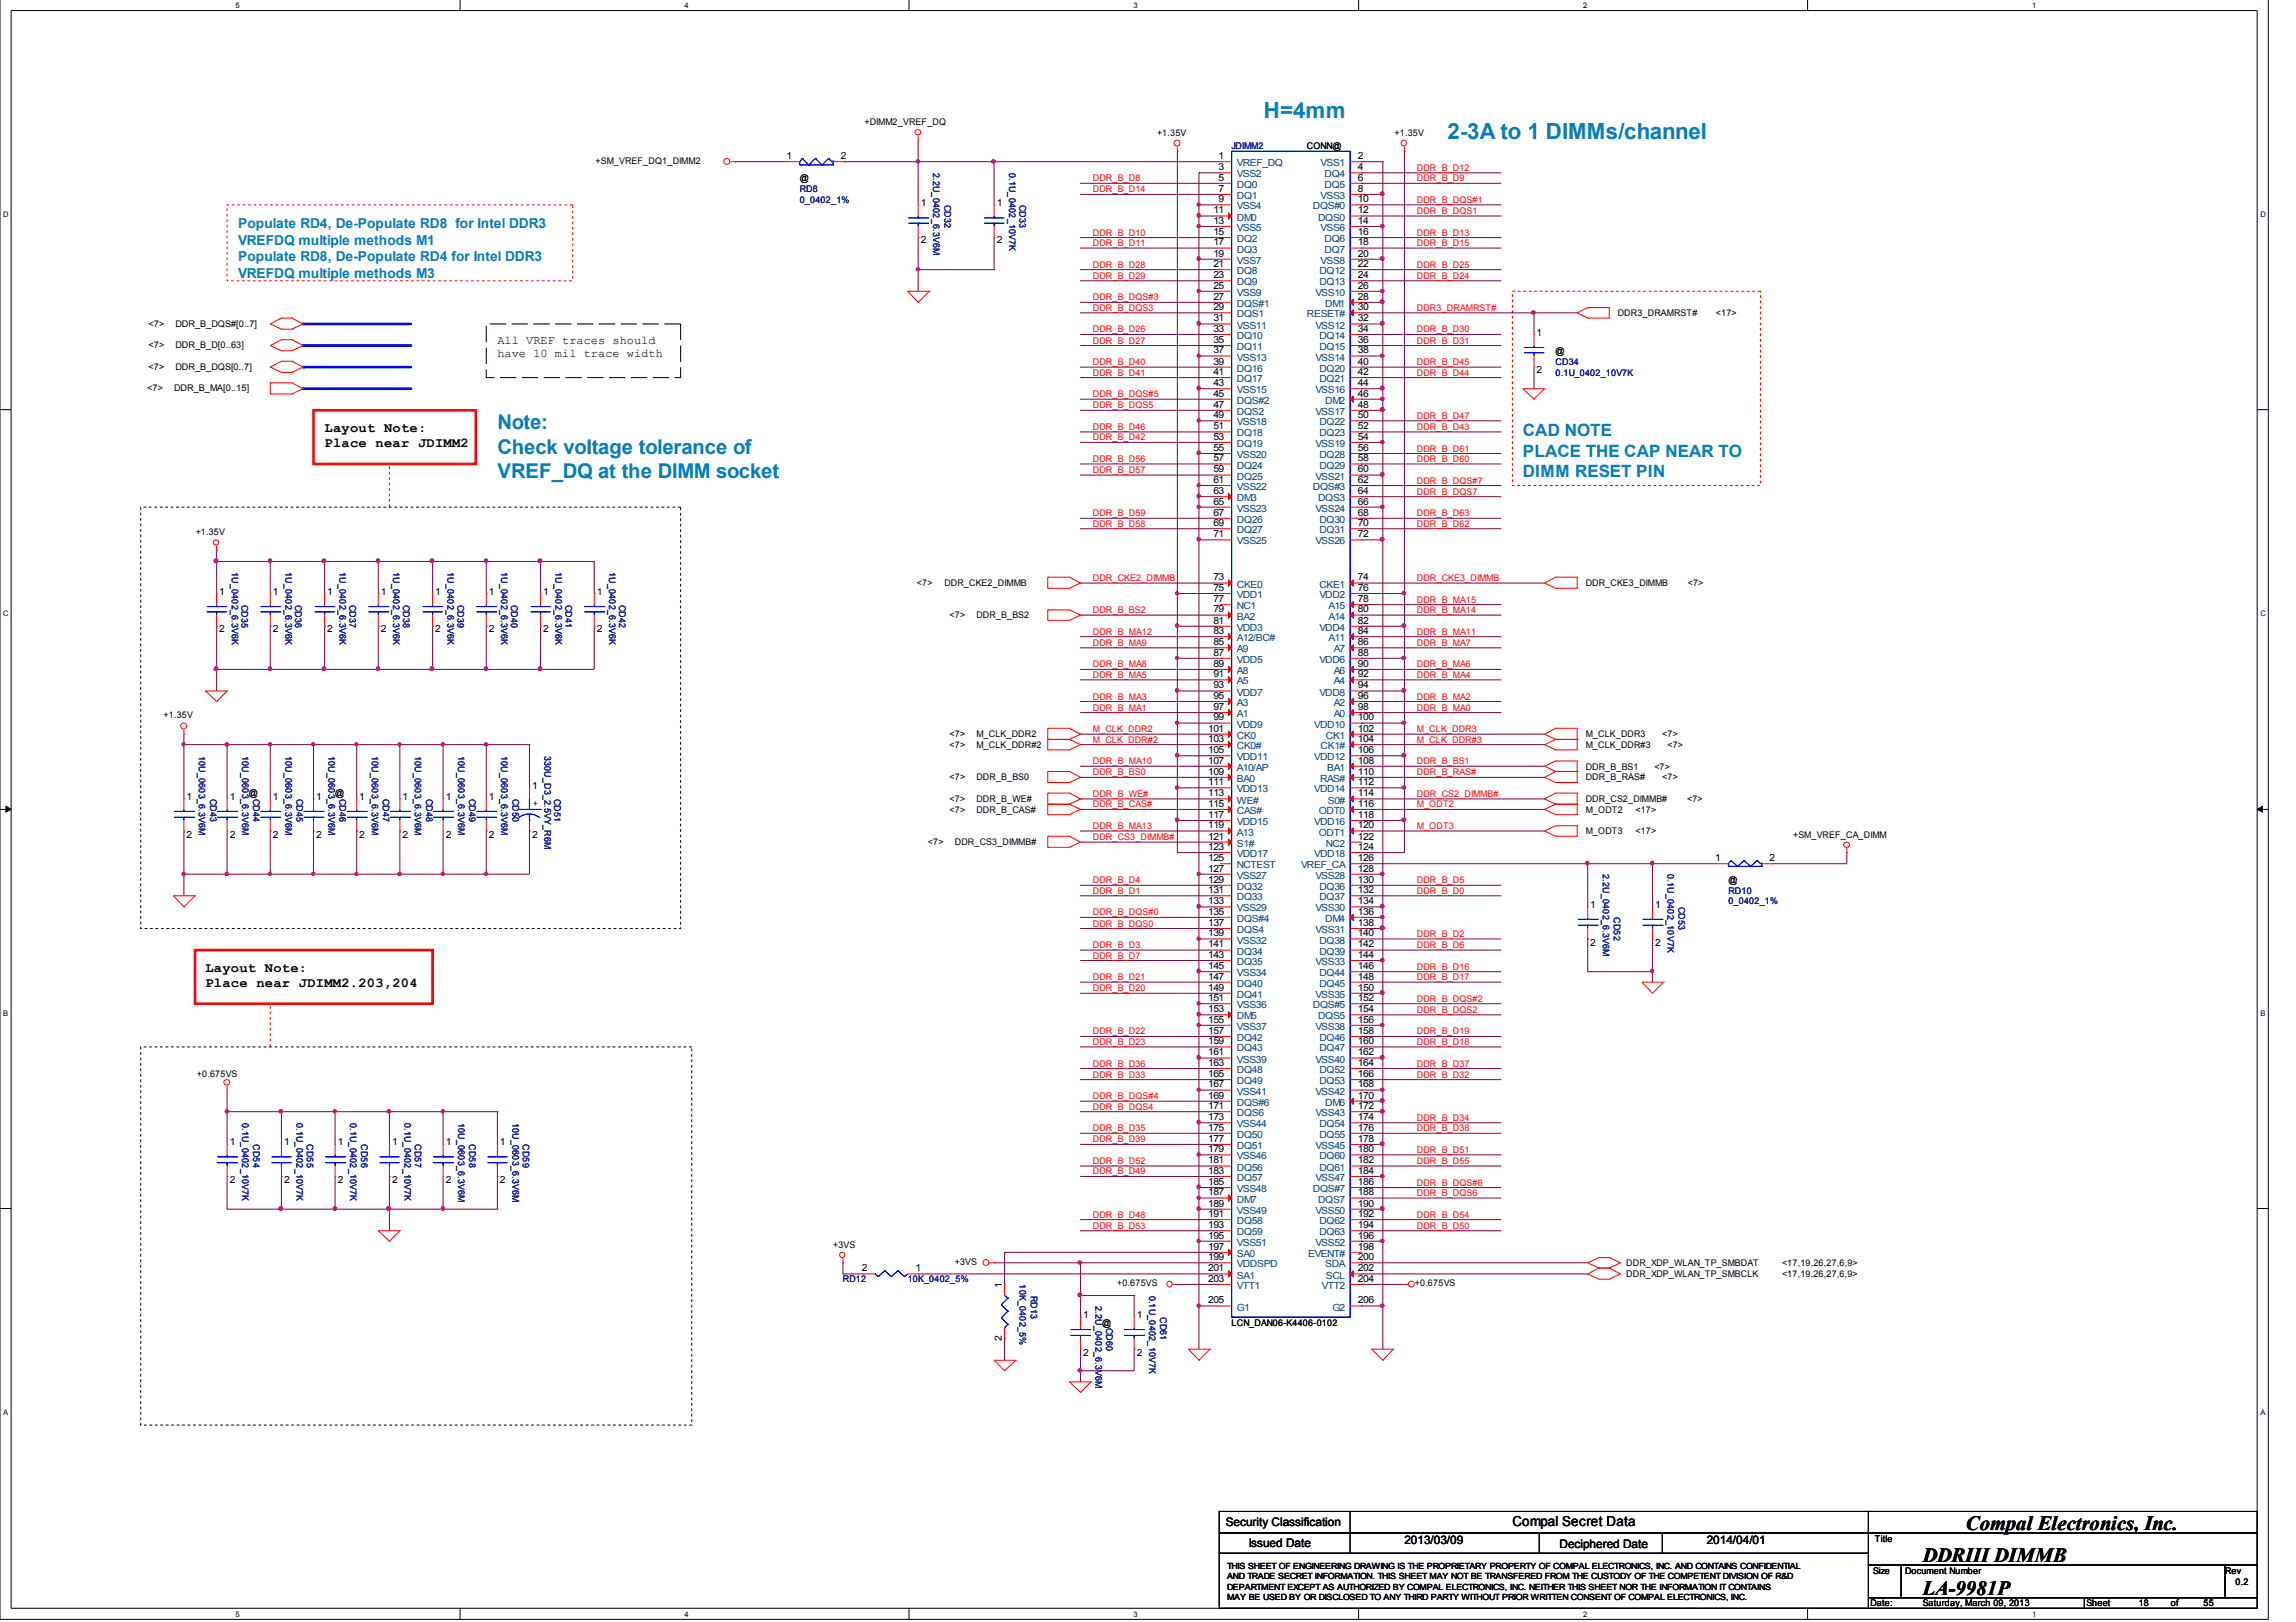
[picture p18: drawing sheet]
<svg xmlns="http://www.w3.org/2000/svg" width="297mm" height="210mm" viewBox="0 0 297 210" stroke-linecap="round" stroke-linejoin="round" font-family="sans-serif">
<defs><g id="words">
<g font-size="2.9" fill="#0080c0">
<text x="163.5" y="15.3">H=4mm</text>
<text x="187.3" y="18">2-3A to 1 DIMMs/channel</text>
</g>
<g font-size="2.6" fill="#0080c0">
<text x="64.3" y="55.6">Note:</text>
<text x="64.3" y="58.7">Check voltage tolerance of</text>
<text x="64.3" y="61.8">VREF_DQ at the DIMM socket</text>
</g>
<g font-size="2.6">
<text x="248.8" y="202.2">DDRIII DIMMB</text>
<text x="254.3" y="198">Compal Electronics, Inc.</text>
<text x="248.8" y="206.4">LA-9981P</text>
</g>
<g font-size="2.2" fill="#0080c0">
<text x="197" y="56.5">CAD NOTE</text>
<text x="197" y="59.1">PLACE THE CAP NEAR TO</text>
<text x="197" y="61.7">DIMM RESET PIN</text>
</g>
<g font-size="1.8" fill="#0080c0">
<text x="30.8" y="29.6">Populate RD4, De-Populate RD8 for Intel DDR3</text>
<text x="30.8" y="31.7">VREFDQ multiple methods M1</text>
<text x="30.8" y="33.8">Populate RD8, De-Populate RD4 for Intel DDR3</text>
<text x="30.8" y="35.9">VREFDQ multiple methods M3</text>
</g>
<g font-size="1.8">
<text x="42" y="55.9">Layout Note:</text>
<text x="42" y="57.8">Place near JDIMM2</text>
<text x="26.6" y="125.7">Layout Note:</text>
<text x="26.6" y="127.7">Place near JDIMM2.203,204</text>
<text x="195.7" y="197.5">Compal Secret Data</text>
</g>
<g font-size="1.5">
<text x="64.3" y="44.5">All VREF traces should</text>
<text x="64.3" y="46.2">have 10 mil trace width</text>
<text x="158.6" y="197.5">Security Classification</text>
<text x="161.5" y="200.2">Issued Date</text>
<text x="181.7" y="199.8">2013/03/09</text>
<text x="201.8" y="200.3">Deciphered Date</text>
<text x="220.8" y="199.8">2014/04/01</text>
</g>
<g font-size="1.3">
<text x="101.8" y="20.6">1</text>
<text x="108.8" y="20.6">2</text>
<text x="157.6" y="20.6">1</text>
<text x="157.6" y="22">3</text>
<text x="157.6" y="23.4">5</text>
<text x="175.7" y="20.6">2</text>
<text x="175.7" y="22">4</text>
<text x="175.7" y="23.4">6</text>
<text x="119.1" y="26.7">1</text>
<text x="128.9" y="26.7">1</text>
<text x="157" y="27.6">11</text>
<text x="157" y="29">13</text>
<text x="157.6" y="24.8">7</text>
<text x="157.6" y="26.2">9</text>
<text x="175.7" y="24.8">8</text>
<text x="175.7" y="26.2">10</text>
<text x="175.7" y="27.6">12</text>
<text x="175.7" y="29">14</text>
<text x="119.1" y="31.5">2</text>
<text x="128.9" y="31.5">2</text>
<text x="157" y="30.4">15</text>
<text x="157" y="31.8">17</text>
<text x="157" y="33.2">19</text>
<text x="157" y="34.6">21</text>
<text x="157" y="36">23</text>
<text x="175.7" y="30.4">16</text>
<text x="175.7" y="31.8">18</text>
<text x="175.7" y="33.2">20</text>
<text x="175.7" y="34.6">22</text>
<text x="175.7" y="36">24</text>
<text x="157" y="37.4">25</text>
<text x="157" y="38.8">27</text>
<text x="157" y="40.1">29</text>
<text x="157" y="41.6">31</text>
<text x="175.7" y="37.4">26</text>
<text x="175.7" y="38.8">28</text>
<text x="175.7" y="40.1">30</text>
<text x="175.7" y="41.6">32</text>
<text x="157" y="42.9">33</text>
<text x="157" y="44.4">35</text>
<text x="157" y="45.7">37</text>
<text x="157" y="47.2">39</text>
<text x="175.7" y="42.9">34</text>
<text x="175.7" y="44.4">36</text>
<text x="175.7" y="45.7">38</text>
<text x="175.7" y="47.2">40</text>
<text x="198.8" y="43.4">1</text>
<text x="157" y="48.5">41</text>
<text x="157" y="50">43</text>
<text x="157" y="51.3">45</text>
<text x="157" y="52.8">47</text>
<text x="175.7" y="48.5">42</text>
<text x="175.7" y="50">44</text>
<text x="175.7" y="51.3">46</text>
<text x="175.7" y="52.8">48</text>
<text x="198.8" y="48.3">2</text>
<text x="157" y="54.1">49</text>
<text x="157" y="55.6">51</text>
<text x="157" y="56.9">53</text>
<text x="157" y="58.3">55</text>
<text x="157" y="59.7">57</text>
<text x="175.7" y="54.1">50</text>
<text x="175.7" y="55.6">52</text>
<text x="175.7" y="56.9">54</text>
<text x="175.7" y="58.3">56</text>
<text x="175.7" y="59.7">58</text>
<text x="157" y="61.1">59</text>
<text x="157" y="62.5">61</text>
<text x="157" y="63.9">63</text>
<text x="157" y="65.3">65</text>
<text x="175.7" y="61.1">60</text>
<text x="175.7" y="62.5">62</text>
<text x="175.7" y="63.9">64</text>
<text x="175.7" y="65.3">66</text>
<text x="157" y="66.7">67</text>
<text x="157" y="68.1">69</text>
<text x="157" y="69.5">71</text>
<text x="175.7" y="66.7">68</text>
<text x="175.7" y="68.1">70</text>
<text x="175.7" y="69.5">72</text>
<text x="28.4" y="77">1</text>
<text x="35.3" y="77">1</text>
<text x="42.3" y="77">1</text>
<text x="49.3" y="77">1</text>
<text x="56.3" y="77">1</text>
<text x="63.2" y="77">1</text>
<text x="70.3" y="77">1</text>
<text x="77.2" y="77">1</text>
<text x="157" y="75.1">73</text>
<text x="157" y="76.5">75</text>
<text x="157" y="77.9">77</text>
<text x="175.7" y="75.1">74</text>
<text x="175.7" y="76.5">76</text>
<text x="175.7" y="77.9">78</text>
<text x="28.4" y="81.8">2</text>
<text x="35.3" y="81.8">2</text>
<text x="42.3" y="81.8">2</text>
<text x="49.3" y="81.8">2</text>
<text x="56.3" y="81.8">2</text>
<text x="63.2" y="81.8">2</text>
<text x="70.3" y="81.8">2</text>
<text x="77.2" y="81.8">2</text>
<text x="157" y="82.1">83</text>
<text x="157" y="83.5">85</text>
<text x="157" y="79.3">79</text>
<text x="157" y="80.7">81</text>
<text x="175.7" y="82.1">84</text>
<text x="175.7" y="83.5">86</text>
<text x="175.7" y="79.3">80</text>
<text x="175.7" y="80.7">82</text>
<text x="157" y="84.9">87</text>
<text x="157" y="86.3">89</text>
<text x="157" y="87.6">91</text>
<text x="157" y="89.1">93</text>
<text x="175.7" y="84.9">88</text>
<text x="175.7" y="86.3">90</text>
<text x="175.7" y="87.6">92</text>
<text x="175.7" y="89.1">94</text>
<text x="156.3" y="94.7">101</text>
<text x="157" y="90.4">95</text>
<text x="157" y="91.9">97</text>
<text x="157" y="93.2">99</text>
<text x="175.7" y="90.4">96</text>
<text x="175.7" y="91.9">98</text>
<text x="175.7" y="93.2">100</text>
<text x="175.7" y="94.7">102</text>
<text x="156.3" y="96">103</text>
<text x="156.3" y="97.5">105</text>
<text x="156.3" y="98.8">107</text>
<text x="156.3" y="100.3">109</text>
<text x="156.3" y="101.6">111</text>
<text x="175.7" y="96">104</text>
<text x="175.7" y="97.5">106</text>
<text x="175.7" y="98.8">108</text>
<text x="175.7" y="100.3">110</text>
<text x="175.7" y="101.6">112</text>
<text x="24.1" y="103.5">1</text>
<text x="29.7" y="103.5">1</text>
<text x="35.3" y="103.5">1</text>
<text x="40.9" y="103.5">1</text>
<text x="46.5" y="103.5">1</text>
<text x="52.1" y="103.5">1</text>
<text x="57.7" y="103.5">1</text>
<text x="63.2" y="103.5">1</text>
<text x="68.8" y="102.1">1</text>
<text x="156.3" y="103.1">113</text>
<text x="156.3" y="104.4">115</text>
<text x="156.3" y="105.8">117</text>
<text x="156.3" y="107.2">119</text>
<text x="175.7" y="103.1">114</text>
<text x="175.7" y="104.4">116</text>
<text x="175.7" y="105.8">118</text>
<text x="175.7" y="107.2">120</text>
<text x="24.1" y="108.4">2</text>
<text x="29.7" y="108.4">2</text>
<text x="35.3" y="108.4">2</text>
<text x="40.9" y="108.4">2</text>
<text x="46.5" y="108.4">2</text>
<text x="52.1" y="108.4">2</text>
<text x="57.7" y="108.4">2</text>
<text x="63.2" y="108.4">2</text>
<text x="68.8" y="108.4">2</text>
<text x="156.3" y="108.6">121</text>
<text x="156.3" y="110">123</text>
<text x="156.3" y="111.4">125</text>
<text x="156.3" y="112.8">127</text>
<text x="175.7" y="108.6">122</text>
<text x="175.7" y="110">124</text>
<text x="175.7" y="111.4">126</text>
<text x="175.7" y="112.8">128</text>
<text x="221.9" y="111.4">1</text>
<text x="228.9" y="111.4">2</text>
<text x="156.3" y="114.2">129</text>
<text x="156.3" y="115.6">131</text>
<text x="156.3" y="117">133</text>
<text x="156.3" y="118.4">135</text>
<text x="156.3" y="119.8">137</text>
<text x="175.7" y="114.2">130</text>
<text x="175.7" y="115.6">132</text>
<text x="175.7" y="117">134</text>
<text x="175.7" y="118.4">136</text>
<text x="175.7" y="119.8">138</text>
<text x="205.7" y="117.4">1</text>
<text x="214.1" y="117.4">1</text>
<text x="156.3" y="121.2">139</text>
<text x="156.3" y="122.6">141</text>
<text x="156.3" y="124">143</text>
<text x="156.3" y="125.4">145</text>
<text x="175.7" y="121.2">140</text>
<text x="175.7" y="122.6">142</text>
<text x="175.7" y="124">144</text>
<text x="175.7" y="125.4">146</text>
<text x="205.7" y="122.4">2</text>
<text x="214.1" y="122.4">2</text>
<text x="156.3" y="126.8">147</text>
<text x="156.3" y="128.2">149</text>
<text x="156.3" y="129.6">151</text>
<text x="156.3" y="131">153</text>
<text x="175.7" y="126.8">148</text>
<text x="175.7" y="128.2">150</text>
<text x="175.7" y="129.6">152</text>
<text x="175.7" y="131">154</text>
<text x="156.3" y="132.3">155</text>
<text x="156.3" y="133.8">157</text>
<text x="156.3" y="135.1">159</text>
<text x="156.3" y="136.6">161</text>
<text x="156.3" y="137.9">163</text>
<text x="175.7" y="132.3">156</text>
<text x="175.7" y="133.8">158</text>
<text x="175.7" y="135.1">160</text>
<text x="175.7" y="136.6">162</text>
<text x="175.7" y="137.9">164</text>
<text x="156.3" y="139.4">165</text>
<text x="156.3" y="140.7">167</text>
<text x="156.3" y="142.2">169</text>
<text x="156.3" y="143.5">171</text>
<text x="175.7" y="139.4">166</text>
<text x="175.7" y="140.7">168</text>
<text x="175.7" y="142.2">170</text>
<text x="175.7" y="143.5">172</text>
<text x="29.7" y="148.2">1</text>
<text x="36.7" y="148.2">1</text>
<text x="43.7" y="148.2">1</text>
<text x="50.7" y="148.2">1</text>
<text x="57.7" y="148.2">1</text>
<text x="64.7" y="148.2">1</text>
<text x="156.3" y="145">173</text>
<text x="156.3" y="146.3">175</text>
<text x="156.3" y="147.8">177</text>
<text x="156.3" y="149.1">179</text>
<text x="175.7" y="145">174</text>
<text x="175.7" y="146.3">176</text>
<text x="175.7" y="147.8">178</text>
<text x="175.7" y="149.1">180</text>
<text x="29.7" y="153.1">2</text>
<text x="36.7" y="153.1">2</text>
<text x="43.7" y="153.1">2</text>
<text x="50.7" y="153.1">2</text>
<text x="57.7" y="153.1">2</text>
<text x="64.7" y="153.1">2</text>
<text x="156.3" y="150.6">181</text>
<text x="156.3" y="151.9">183</text>
<text x="156.3" y="153.3">185</text>
<text x="156.3" y="154.7">187</text>
<text x="175.7" y="150.6">182</text>
<text x="175.7" y="151.9">184</text>
<text x="175.7" y="153.3">186</text>
<text x="175.7" y="154.7">188</text>
<text x="156.3" y="156.1">189</text>
<text x="156.3" y="157.5">191</text>
<text x="156.3" y="158.9">193</text>
<text x="156.3" y="160.3">195</text>
<text x="156.3" y="161.7">197</text>
<text x="175.7" y="156.1">190</text>
<text x="175.7" y="157.5">192</text>
<text x="175.7" y="158.9">194</text>
<text x="175.7" y="160.3">196</text>
<text x="175.7" y="161.7">198</text>
<text x="111.5" y="164.5">2</text>
<text x="118.4" y="164.5">1</text>
<text x="129.6" y="166.6" transform="rotate(-90 129.6 166.6)">1</text>
<text x="156.3" y="163.1">199</text>
<text x="156.3" y="164.5">201</text>
<text x="156.3" y="165.9">203</text>
<text x="175.7" y="163.1">200</text>
<text x="175.7" y="164.5">202</text>
<text x="175.7" y="165.9">204</text>
<text x="129.6" y="173.6" transform="rotate(-90 129.6 173.6)">2</text>
<text x="140.1" y="170.5">1</text>
<text x="147.1" y="170.5">1</text>
<text x="156.3" y="168.7">205</text>
<text x="175.7" y="168.7">206</text>
<text x="140.1" y="175.4">2</text>
<text x="147.1" y="175.4">2</text>
</g>
<g font-size="1.3" fill="#004080">
<text x="160" y="21.5">VREF_DQ</text>
<text x="160" y="23">VSS2</text>
<text x="170.9" y="21.5">VSS1</text>
<text x="171.4" y="23">DQ4</text>
<text x="160" y="24.3">DQ0</text>
<text x="160" y="25.8">DQ1</text>
<text x="160" y="27.1">VSS4</text>
<text x="160" y="28.5">DM0</text>
<text x="160" y="29.9">VSS5</text>
<text x="169.8" y="27.1">DQS#0</text>
<text x="170.5" y="28.5">DQS0</text>
<text x="170.9" y="25.8">VSS3</text>
<text x="170.9" y="29.9">VSS6</text>
<text x="171.4" y="24.3">DQ5</text>
<text x="160" y="31.3">DQ2</text>
<text x="160" y="32.7">DQ3</text>
<text x="160" y="34.1">VSS7</text>
<text x="160" y="35.5">DQ8</text>
<text x="170.7" y="35.5">DQ12</text>
<text x="170.9" y="34.1">VSS8</text>
<text x="171.4" y="31.3">DQ6</text>
<text x="171.4" y="32.7">DQ7</text>
<text x="160" y="36.9">DQ9</text>
<text x="160" y="38.3">VSS9</text>
<text x="160" y="39.7">DQS#1</text>
<text x="160" y="41.1">DQS1</text>
<text x="169.1" y="41.1">RESET#</text>
<text x="170.2" y="38.3">VSS10</text>
<text x="170.7" y="36.9">DQ13</text>
<text x="171.4" y="39.7">DM1</text>
<text x="160" y="42.5">VSS11</text>
<text x="160" y="43.9">DQ10</text>
<text x="160" y="45.3">DQ11</text>
<text x="160" y="46.7">VSS13</text>
<text x="170.2" y="42.5">VSS12</text>
<text x="170.2" y="46.7">VSS14</text>
<text x="170.7" y="43.9">DQ14</text>
<text x="170.7" y="45.3">DQ15</text>
<text x="160" y="48.1">DQ16</text>
<text x="160" y="49.5">DQ17</text>
<text x="160" y="50.9">VSS15</text>
<text x="160" y="52.3">DQS#2</text>
<text x="160" y="53.7">DQS2</text>
<text x="170.2" y="50.9">VSS16</text>
<text x="170.2" y="53.7">VSS17</text>
<text x="170.7" y="48.1">DQ20</text>
<text x="170.7" y="49.5">DQ21</text>
<text x="171.4" y="52.3">DM2</text>
<text x="160" y="55">VSS18</text>
<text x="160" y="56.5">DQ18</text>
<text x="160" y="57.8">DQ19</text>
<text x="160" y="59.3">VSS20</text>
<text x="170.2" y="57.8">VSS19</text>
<text x="170.7" y="55">DQ22</text>
<text x="170.7" y="56.5">DQ23</text>
<text x="170.7" y="59.3">DQ28</text>
<text x="160" y="60.6">DQ24</text>
<text x="160" y="62.1">DQ25</text>
<text x="160" y="63.4">VSS22</text>
<text x="160" y="64.9">DM3</text>
<text x="169.8" y="63.4">DQS#3</text>
<text x="170.2" y="62.1">VSS21</text>
<text x="170.5" y="64.9">DQS3</text>
<text x="170.7" y="60.6">DQ29</text>
<text x="160" y="66.2">VSS23</text>
<text x="160" y="67.7">DQ26</text>
<text x="160" y="69">DQ27</text>
<text x="160" y="70.5">VSS25</text>
<text x="170.2" y="66.2">VSS24</text>
<text x="170.2" y="70.5">VSS26</text>
<text x="170.7" y="67.7">DQ30</text>
<text x="170.7" y="69">DQ31</text>
<text x="160" y="76">CKE0</text>
<text x="160" y="77.4">VDD1</text>
<text x="170.7" y="76">CKE1</text>
<text x="170.7" y="77.4">VDD2</text>
<text x="160" y="83">A12/BC#</text>
<text x="160" y="78.8">NC1</text>
<text x="160" y="80.2">BA2</text>
<text x="160" y="81.6">VDD3</text>
<text x="170.7" y="81.6">VDD4</text>
<text x="171.9" y="83">A11</text>
<text x="171.9" y="78.8">A15</text>
<text x="171.9" y="80.2">A14</text>
<text x="160" y="84.4">A9</text>
<text x="160" y="85.8">VDD5</text>
<text x="160" y="87.2">A8</text>
<text x="160" y="88.6">A5</text>
<text x="170.7" y="85.8">VDD6</text>
<text x="172.6" y="84.4">A7</text>
<text x="172.6" y="87.2">A6</text>
<text x="172.6" y="88.6">A4</text>
<text x="160" y="90">VDD7</text>
<text x="160" y="91.4">A3</text>
<text x="160" y="92.8">A1</text>
<text x="160" y="94.2">VDD9</text>
<text x="160" y="95.6">CK0</text>
<text x="170" y="94.2">VDD10</text>
<text x="170.7" y="90">VDD8</text>
<text x="171.5" y="95.6">CK1</text>
<text x="172.6" y="91.4">A2</text>
<text x="172.6" y="92.8">A0</text>
<text x="160" y="97">CK0#</text>
<text x="160" y="98.4">VDD11</text>
<text x="160" y="99.8">A10/AP</text>
<text x="160" y="101.2">BA0</text>
<text x="170" y="98.4">VDD12</text>
<text x="170.8" y="101.2">RAS#</text>
<text x="170.9" y="97">CK1#</text>
<text x="171.7" y="99.8">BA1</text>
<text x="160" y="102.5">VDD13</text>
<text x="160" y="104">WE#</text>
<text x="160" y="105.3">CAS#</text>
<text x="160" y="106.8">VDD15</text>
<text x="170" y="102.5">VDD14</text>
<text x="170" y="106.8">VDD16</text>
<text x="170.6" y="105.3">ODT0</text>
<text x="171.8" y="104">S0#</text>
<text x="160" y="108.1">A13</text>
<text x="160" y="109.6">S1#</text>
<text x="160" y="110.9">VDD17</text>
<text x="160" y="112.4">NCTEST</text>
<text x="160" y="113.7">VSS27</text>
<text x="168.3" y="112.4">VREF_CA</text>
<text x="170" y="110.9">VDD18</text>
<text x="170.2" y="113.7">VSS28</text>
<text x="170.6" y="108.1">ODT1</text>
<text x="171.5" y="109.6">NC2</text>
<text x="160" y="115.2">DQ32</text>
<text x="160" y="116.5">DQ33</text>
<text x="160" y="118">VSS29</text>
<text x="160" y="119.3">DQS#4</text>
<text x="170.2" y="118">VSS30</text>
<text x="170.7" y="115.2">DQ36</text>
<text x="170.7" y="116.5">DQ37</text>
<text x="171.4" y="119.3">DM4</text>
<text x="160" y="120.7">DQS4</text>
<text x="160" y="122.1">VSS32</text>
<text x="160" y="123.5">DQ34</text>
<text x="160" y="124.9">DQ35</text>
<text x="170.2" y="120.7">VSS31</text>
<text x="170.2" y="124.9">VSS33</text>
<text x="170.7" y="122.1">DQ38</text>
<text x="170.7" y="123.5">DQ39</text>
<text x="160" y="126.3">VSS34</text>
<text x="160" y="127.7">DQ40</text>
<text x="160" y="129.1">DQ41</text>
<text x="160" y="130.5">VSS36</text>
<text x="160" y="131.9">DM5</text>
<text x="169.8" y="130.5">DQS#5</text>
<text x="170.2" y="129.1">VSS35</text>
<text x="170.5" y="131.9">DQS5</text>
<text x="170.7" y="126.3">DQ44</text>
<text x="170.7" y="127.7">DQ45</text>
<text x="160" y="133.3">VSS37</text>
<text x="160" y="134.7">DQ42</text>
<text x="160" y="136.1">DQ43</text>
<text x="160" y="137.5">VSS39</text>
<text x="170.2" y="133.3">VSS38</text>
<text x="170.2" y="137.5">VSS40</text>
<text x="170.7" y="134.7">DQ46</text>
<text x="170.7" y="136.1">DQ47</text>
<text x="160" y="138.9">DQ48</text>
<text x="160" y="140.3">DQ49</text>
<text x="160" y="141.7">VSS41</text>
<text x="160" y="143.1">DQS#6</text>
<text x="170.2" y="141.7">VSS42</text>
<text x="170.7" y="138.9">DQ52</text>
<text x="170.7" y="140.3">DQ53</text>
<text x="171.4" y="143.1">DM6</text>
<text x="160" y="144.5">DQS6</text>
<text x="160" y="145.9">VSS44</text>
<text x="160" y="147.2">DQ50</text>
<text x="160" y="148.7">DQ51</text>
<text x="170.2" y="144.5">VSS43</text>
<text x="170.2" y="148.7">VSS45</text>
<text x="170.7" y="145.9">DQ54</text>
<text x="170.7" y="147.2">DQ55</text>
<text x="160" y="150">VSS46</text>
<text x="160" y="151.5">DQ56</text>
<text x="160" y="152.8">DQ57</text>
<text x="160" y="154.3">VSS48</text>
<text x="160" y="155.6">DM7</text>
<text x="169.8" y="154.3">DQS#7</text>
<text x="170.2" y="152.8">VSS47</text>
<text x="170.5" y="155.6">DQS7</text>
<text x="170.7" y="150">DQ60</text>
<text x="170.7" y="151.5">DQ61</text>
<text x="160" y="157.1">VSS49</text>
<text x="160" y="158.4">DQ58</text>
<text x="160" y="159.9">DQ59</text>
<text x="160" y="161.2">VSS51</text>
<text x="170.2" y="157.1">VSS50</text>
<text x="170.2" y="161.2">VSS52</text>
<text x="170.7" y="158.4">DQ62</text>
<text x="170.7" y="159.9">DQ63</text>
<text x="160" y="162.7">SA0</text>
<text x="160" y="164">VDDSPD</text>
<text x="160" y="165.5">SA1</text>
<text x="160" y="166.8">VTT1</text>
<text x="169.2" y="162.7">EVENT#</text>
<text x="171" y="166.8">VTT2</text>
<text x="171.4" y="164">SDA</text>
<text x="171.5" y="165.5">SCL</text>
<text x="160" y="169.6">G1</text>
<text x="172.4" y="169.6">G2</text>
</g>
<g font-size="1.2">
<text x="111.8" y="16.2">+DIMM2_VREF_DQ</text>
<text x="149.7" y="17.5">+1.35V</text>
<text x="180.4" y="17.5">+1.35V</text>
<text x="77" y="21.2">+SM_VREF_DQ1_DIMM2</text>
<text x="103.5" y="23.5">@</text>
<text x="169.1" y="19.2">CONN@</text>
<text x="209.3" y="40.9">DDR3_DRAMRST#</text>
<text x="222" y="40.9">&lt;17&gt;</text>
<text x="19.2" y="47.9">&lt;7&gt;</text>
<text x="19.2" y="42.3">&lt;7&gt;</text>
<text x="19.2" y="45.1">&lt;7&gt;</text>
<text x="22.7" y="47.9">DDR_B_DQS[0..7]</text>
<text x="22.7" y="42.3">DDR_B_DQS#[0..7]</text>
<text x="22.7" y="45.1">DDR_B_D[0..63]</text>
<text x="201.3" y="45.8">@</text>
<text x="19" y="50.6">&lt;7&gt;</text>
<text x="22.5" y="50.6">DDR_B_MA[0..15]</text>
<text x="25.3" y="69.3">+1.35V</text>
<text x="118.6" y="75.8">&lt;7&gt;</text>
<text x="122.2" y="75.8">DDR_CKE2_DIMMB</text>
<text x="205.1" y="75.8">DDR_CKE3_DIMMB</text>
<text x="218.4" y="75.8">&lt;7&gt;</text>
<text x="122.9" y="80">&lt;7&gt;</text>
<text x="126.3" y="80">DDR_B_BS2</text>
<text x="21.2" y="93">+1.35V</text>
<text x="122.9" y="95.3">&lt;7&gt;</text>
<text x="126.3" y="95.3">M_CLK_DDR2</text>
<text x="205.1" y="95.3">M_CLK_DDR3</text>
<text x="215.1" y="95.3">&lt;7&gt;</text>
<text x="122.9" y="100.9">&lt;7&gt;</text>
<text x="122.9" y="96.8">&lt;7&gt;</text>
<text x="126.3" y="100.9">DDR_B_BS0</text>
<text x="126.3" y="96.8">M_CLK_DDR#2</text>
<text x="205.1" y="96.8">M_CLK_DDR#3</text>
<text x="205.1" y="100.9">DDR_B_RAS#</text>
<text x="205.1" y="99.6">DDR_B_BS1</text>
<text x="214" y="99.6">&lt;7&gt;</text>
<text x="215.1" y="100.9">&lt;7&gt;</text>
<text x="215.7" y="96.8">&lt;7&gt;</text>
<text x="32.2" y="103.1">@</text>
<text x="43.3" y="103.1">@</text>
<text x="122.9" y="105.2">&lt;7&gt;</text>
<text x="122.9" y="103.7">&lt;7&gt;</text>
<text x="126.3" y="105.2">DDR_B_CAS#</text>
<text x="126.3" y="103.7">DDR_B_WE#</text>
<text x="205.1" y="105.2">M_ODT2</text>
<text x="205.1" y="103.7">DDR_CS2_DIMMB#</text>
<text x="205.1" y="108">M_ODT3</text>
<text x="211.6" y="105.2">&lt;17&gt;</text>
<text x="211.6" y="108">&lt;17&gt;</text>
<text x="218.3" y="103.7">&lt;7&gt;</text>
<text x="120.1" y="109.3">&lt;7&gt;</text>
<text x="123.5" y="109.3">DDR_CS3_DIMMB#</text>
<text x="232" y="108.4">+SM_VREF_CA_DIMM</text>
<text x="223.6" y="114.2">@</text>
<text x="25.5" y="139.4">+0.675VS</text>
<text x="107.8" y="161.5">+3VS</text>
<text x="123.5" y="163.7">+3VS</text>
<text x="144.5" y="166.5">+0.675VS</text>
<text x="183" y="166.5">+0.675VS</text>
<text x="210.4" y="163.8">DDR_XDP_WLAN_TP_SMBDAT</text>
<text x="210.4" y="165.2">DDR_XDP_WLAN_TP_SMBCLK</text>
<text x="230.5" y="163.8">&lt;17,19,26,27,6,9&gt;</text>
<text x="230.5" y="165.2">&lt;17,19,26,27,6,9&gt;</text>
<text x="142.6" y="171.5">@</text>
<text x="159.3" y="171.5">LCN_DAN06-K4406-0102</text>
<text x="242.3" y="203.6">Size</text>
<text x="242.6" y="199.6">Title</text>
<text x="246.5" y="203.6">Document Number</text>
<text x="287.9" y="203.6">Rev</text>
<text x="242" y="207.9">Date:</text>
<text x="248.8" y="207.9">Saturday, March 09, 2013</text>
<text x="269.9" y="207.9">Sheet</text>
<text x="276.7" y="207.9">18</text>
<text x="280.8" y="207.9">of</text>
<text x="285.1" y="207.9">55</text>
<text x="289.2" y="205.1">0.2</text>
</g>
<g font-size="1.2" fill="#000080">
<text x="120.7" y="22.4" transform="rotate(90 120.7 22.4)">2.2U_0402_6.3V6M</text>
<text x="130.6" y="22.4" transform="rotate(90 130.6 22.4)">0.1U_0402_10V7K</text>
<text x="159.3" y="19.2">JDIMM2</text>
<text x="103.5" y="24.8">RD8</text>
<text x="103.5" y="26.3">0_0402_1%</text>
<text x="122.2" y="26.5" transform="rotate(90 122.2 26.5)">CD32</text>
<text x="131.9" y="26.5" transform="rotate(90 131.9 26.5)">CD33</text>
<text x="201.3" y="47.2">CD34</text>
<text x="201.3" y="48.6">0.1U_0402_10V7K</text>
<text x="30" y="74" transform="rotate(90 30 74)">1U_0402_6.3V6K</text>
<text x="36.9" y="74" transform="rotate(90 36.9 74)">1U_0402_6.3V6K</text>
<text x="43.9" y="74" transform="rotate(90 43.9 74)">1U_0402_6.3V6K</text>
<text x="50.9" y="74" transform="rotate(90 50.9 74)">1U_0402_6.3V6K</text>
<text x="57.9" y="74" transform="rotate(90 57.9 74)">1U_0402_6.3V6K</text>
<text x="64.9" y="74" transform="rotate(90 64.9 74)">1U_0402_6.3V6K</text>
<text x="71.9" y="74" transform="rotate(90 71.9 74)">1U_0402_6.3V6K</text>
<text x="78.8" y="74" transform="rotate(90 78.8 74)">1U_0402_6.3V6K</text>
<text x="31.2" y="78.2" transform="rotate(90 31.2 78.2)">CD35</text>
<text x="38.2" y="78.2" transform="rotate(90 38.2 78.2)">CD36</text>
<text x="45.2" y="78.2" transform="rotate(90 45.2 78.2)">CD37</text>
<text x="52.2" y="78.2" transform="rotate(90 52.2 78.2)">CD38</text>
<text x="59.2" y="78.2" transform="rotate(90 59.2 78.2)">CD39</text>
<text x="66.1" y="78.2" transform="rotate(90 66.1 78.2)">CD40</text>
<text x="73.2" y="78.2" transform="rotate(90 73.2 78.2)">CD41</text>
<text x="80.1" y="78.2" transform="rotate(90 80.1 78.2)">CD42</text>
<text x="25.7" y="97.8" transform="rotate(90 25.7 97.8)">10U_0603_6.3V6M</text>
<text x="31.3" y="97.8" transform="rotate(90 31.3 97.8)">10U_0603_6.3V6M</text>
<text x="36.9" y="97.8" transform="rotate(90 36.9 97.8)">10U_0603_6.3V6M</text>
<text x="42.5" y="97.8" transform="rotate(90 42.5 97.8)">10U_0603_6.3V6M</text>
<text x="48.1" y="97.8" transform="rotate(90 48.1 97.8)">10U_0603_6.3V6M</text>
<text x="53.7" y="97.8" transform="rotate(90 53.7 97.8)">10U_0603_6.3V6M</text>
<text x="59.3" y="97.8" transform="rotate(90 59.3 97.8)">10U_0603_6.3V6M</text>
<text x="64.9" y="97.8" transform="rotate(90 64.9 97.8)">10U_0603_6.3V6M</text>
<text x="70.4" y="97.8" transform="rotate(90 70.4 97.8)">330U_D3_2.5VY_R6M</text>
<text x="27.2" y="103.4" transform="rotate(90 27.2 103.4)">CD43</text>
<text x="32.8" y="103.4" transform="rotate(90 32.8 103.4)">CD44</text>
<text x="38.4" y="103.4" transform="rotate(90 38.4 103.4)">CD45</text>
<text x="43.9" y="103.4" transform="rotate(90 43.9 103.4)">CD46</text>
<text x="49.5" y="103.4" transform="rotate(90 49.5 103.4)">CD47</text>
<text x="55.1" y="103.4" transform="rotate(90 55.1 103.4)">CD48</text>
<text x="60.7" y="103.4" transform="rotate(90 60.7 103.4)">CD49</text>
<text x="66.3" y="103.4" transform="rotate(90 66.3 103.4)">CD50</text>
<text x="71.7" y="103.4" transform="rotate(90 71.7 103.4)">CD51</text>
<text x="207.3" y="113.1" transform="rotate(90 207.3 113.1)">2.2U_0402_6.3V6M</text>
<text x="215.7" y="113.1" transform="rotate(90 215.7 113.1)">0.1U_0402_10V7K</text>
<text x="208.8" y="118.7" transform="rotate(90 208.8 118.7)">CD52</text>
<text x="217.2" y="117.4" transform="rotate(90 217.2 117.4)">CD53</text>
<text x="223.6" y="115.7">RD10</text>
<text x="223.6" y="117">0_0402_1%</text>
<text x="31.3" y="145.3" transform="rotate(90 31.3 145.3)">0.1U_0402_10V7K</text>
<text x="32.8" y="148.1" transform="rotate(90 32.8 148.1)">CD54</text>
<text x="38.4" y="145.3" transform="rotate(90 38.4 145.3)">0.1U_0402_10V7K</text>
<text x="39.7" y="148.1" transform="rotate(90 39.7 148.1)">CD55</text>
<text x="45.3" y="145.3" transform="rotate(90 45.3 145.3)">0.1U_0402_10V7K</text>
<text x="46.7" y="148.1" transform="rotate(90 46.7 148.1)">CD56</text>
<text x="52.3" y="145.3" transform="rotate(90 52.3 145.3)">0.1U_0402_10V7K</text>
<text x="53.7" y="148.1" transform="rotate(90 53.7 148.1)">CD57</text>
<text x="59.3" y="145.3" transform="rotate(90 59.3 145.3)">10U_0603_6.3V6M</text>
<text x="60.7" y="148.1" transform="rotate(90 60.7 148.1)">CD58</text>
<text x="66.3" y="145.3" transform="rotate(90 66.3 145.3)">10U_0603_6.3V6M</text>
<text x="67.6" y="148.1" transform="rotate(90 67.6 148.1)">CD59</text>
<text x="109.1" y="166">RD12</text>
<text x="117.4" y="166">10K_0402_5%</text>
<text x="131.9" y="166.2" transform="rotate(90 131.9 166.2)">10K_0402_5%</text>
<text x="133.3" y="167.7" transform="rotate(90 133.3 167.7)">RD13</text>
<text x="148.7" y="167.7" transform="rotate(90 148.7 167.7)">0.1U_0402_10V7K</text>
<text x="141.7" y="169" transform="rotate(90 141.7 169)">2.2U_0402_6.3V6M</text>
<text x="143.1" y="171.8" transform="rotate(90 143.1 171.8)">CD60</text>
<text x="150.1" y="170.4" transform="rotate(90 150.1 170.4)">CD61</text>
</g>
<g font-size="1.2" fill="#f00">
<text x="141.4" y="23.5">DDR_B_D8</text>
<text x="183.3" y="23.5">DDR_B_D9</text>
<text x="183.3" y="22.1">DDR_B_D12</text>
<text x="141.4" y="24.9">DDR_B_D14</text>
<text x="183.3" y="26.3">DDR_B_DQS#1</text>
<text x="183.3" y="27.7">DDR_B_DQS1</text>
<text x="141.4" y="34.6">DDR_B_D28</text>
<text x="141.4" y="30.5">DDR_B_D10</text>
<text x="141.4" y="31.8">DDR_B_D11</text>
<text x="183.3" y="31.8">DDR_B_D15</text>
<text x="183.3" y="30.5">DDR_B_D13</text>
<text x="183.3" y="34.6">DDR_B_D25</text>
<text x="141.4" y="40.2">DDR_B_DQS3</text>
<text x="141.4" y="36.1">DDR_B_D29</text>
<text x="141.4" y="38.9">DDR_B_DQS#3</text>
<text x="183.3" y="40.2">DDR3_DRAMRST#</text>
<text x="183.3" y="36.1">DDR_B_D24</text>
<text x="141.4" y="43">DDR_B_D26</text>
<text x="141.4" y="44.5">DDR_B_D27</text>
<text x="141.4" y="47.3">DDR_B_D40</text>
<text x="183.3" y="47.3">DDR_B_D45</text>
<text x="183.3" y="43">DDR_B_D30</text>
<text x="183.3" y="44.5">DDR_B_D31</text>
<text x="141.4" y="51.4">DDR_B_DQS#5</text>
<text x="141.4" y="52.8">DDR_B_DQS5</text>
<text x="141.4" y="48.6">DDR_B_D41</text>
<text x="183.3" y="48.6">DDR_B_D44</text>
<text x="141.4" y="57">DDR_B_D42</text>
<text x="141.4" y="59.8">DDR_B_D56</text>
<text x="141.4" y="55.6">DDR_B_D46</text>
<text x="183.3" y="54.2">DDR_B_D47</text>
<text x="183.3" y="55.6">DDR_B_D43</text>
<text x="183.3" y="58.4">DDR_B_D61</text>
<text x="183.3" y="59.8">DDR_B_D60</text>
<text x="141.4" y="61.2">DDR_B_D57</text>
<text x="183.3" y="62.6">DDR_B_DQS#7</text>
<text x="183.3" y="64">DDR_B_DQS7</text>
<text x="141.4" y="68.2">DDR_B_D58</text>
<text x="141.4" y="66.8">DDR_B_D59</text>
<text x="183.3" y="66.8">DDR_B_D63</text>
<text x="183.3" y="68.2">DDR_B_D62</text>
<text x="141.4" y="75.2">DDR_CKE2_DIMMB</text>
<text x="183.3" y="75.2">DDR_CKE3_DIMMB</text>
<text x="183.3" y="78">DDR_B_MA15</text>
<text x="141.4" y="79.3">DDR_B_BS2</text>
<text x="141.4" y="82.1">DDR_B_MA12</text>
<text x="141.4" y="83.6">DDR_B_MA9</text>
<text x="183.3" y="83.6">DDR_B_MA7</text>
<text x="183.3" y="79.3">DDR_B_MA14</text>
<text x="183.3" y="82.1">DDR_B_MA11</text>
<text x="141.4" y="86.4">DDR_B_MA8</text>
<text x="141.4" y="87.7">DDR_B_MA5</text>
<text x="183.3" y="86.4">DDR_B_MA6</text>
<text x="183.3" y="87.7">DDR_B_MA4</text>
<text x="141.4" y="90.5">DDR_B_MA3</text>
<text x="141.4" y="92">DDR_B_MA1</text>
<text x="141.4" y="94.8">M_CLK_DDR2</text>
<text x="183.3" y="94.8">M_CLK_DDR3</text>
<text x="183.3" y="90.5">DDR_B_MA2</text>
<text x="183.3" y="92">DDR_B_MA0</text>
<text x="141.4" y="96.1">M_CLK_DDR#2</text>
<text x="141.4" y="98.9">DDR_B_MA10</text>
<text x="141.4" y="100.3">DDR_B_BS0</text>
<text x="183.3" y="98.9">DDR_B_BS1</text>
<text x="183.3" y="100.3">DDR_B_RAS#</text>
<text x="183.3" y="96.1">M_CLK_DDR#3</text>
<text x="141.4" y="103.1">DDR_B_WE#</text>
<text x="141.4" y="104.5">DDR_B_CAS#</text>
<text x="141.4" y="107.3">DDR_B_MA13</text>
<text x="183.3" y="104.5">M_ODT2</text>
<text x="183.3" y="107.3">M_ODT3</text>
<text x="183.3" y="103.1">DDR_CS2_DIMMB#</text>
<text x="141.4" y="108.7">DDR_CS3_DIMMB#</text>
<text x="141.4" y="114.3">DDR_B_D4</text>
<text x="141.4" y="115.7">DDR_B_D1</text>
<text x="141.4" y="118.5">DDR_B_DQS#0</text>
<text x="141.4" y="119.9">DDR_B_DQS0</text>
<text x="183.3" y="115.7">DDR_B_D0</text>
<text x="183.3" y="114.3">DDR_B_D5</text>
<text x="141.4" y="122.7">DDR_B_D3</text>
<text x="141.4" y="124.1">DDR_B_D7</text>
<text x="183.3" y="125.5">DDR_B_D16</text>
<text x="183.3" y="121.3">DDR_B_D2</text>
<text x="183.3" y="122.7">DDR_B_D6</text>
<text x="141.4" y="126.8">DDR_B_D21</text>
<text x="141.4" y="128.3">DDR_B_D20</text>
<text x="183.3" y="126.8">DDR_B_D17</text>
<text x="183.3" y="129.6">DDR_B_DQS#2</text>
<text x="183.3" y="131.1">DDR_B_DQS2</text>
<text x="141.4" y="133.9">DDR_B_D22</text>
<text x="141.4" y="135.2">DDR_B_D23</text>
<text x="183.3" y="133.9">DDR_B_D19</text>
<text x="183.3" y="135.2">DDR_B_D18</text>
<text x="141.4" y="138">DDR_B_D36</text>
<text x="141.4" y="139.5">DDR_B_D33</text>
<text x="141.4" y="142.3">DDR_B_DQS#4</text>
<text x="141.4" y="143.6">DDR_B_DQS4</text>
<text x="183.3" y="138">DDR_B_D37</text>
<text x="183.3" y="139.5">DDR_B_D32</text>
<text x="141.4" y="146.4">DDR_B_D35</text>
<text x="141.4" y="147.8">DDR_B_D39</text>
<text x="183.3" y="145">DDR_B_D34</text>
<text x="183.3" y="146.4">DDR_B_D38</text>
<text x="183.3" y="149.2">DDR_B_D51</text>
<text x="141.4" y="150.6">DDR_B_D52</text>
<text x="141.4" y="152">DDR_B_D49</text>
<text x="183.3" y="150.6">DDR_B_D55</text>
<text x="183.3" y="153.4">DDR_B_DQS#6</text>
<text x="183.3" y="154.8">DDR_B_DQS6</text>
<text x="141.4" y="157.6">DDR_B_D48</text>
<text x="141.4" y="159">DDR_B_D53</text>
<text x="183.3" y="157.6">DDR_B_D54</text>
<text x="183.3" y="159">DDR_B_D50</text>
</g>
<text font-size="1.2" fill="#00f" x="68.9" y="104.3">+</text>
<g font-size="1.1">
<text x="158.7" y="203">THIS SHEET OF ENGINEERING DRAWING IS THE PROPRIETARY PROPERTY OF COMPAL ELECTRONICS, INC. AND CONTAINS CONFIDENTIAL</text>
<text x="158.7" y="204.4">AND TRADE SECRET INFORMATION. THIS SHEET MAY NOT BE TRANSFERED FROM THE CUSTODY OF THE COMPETENT DIVISION OF R&amp;D</text>
<text x="158.7" y="205.8">DEPARTMENT EXCEPT AS AUTHORIZED BY COMPAL ELECTRONICS, INC. NEITHER THIS SHEET NOR THE INFORMATION IT CONTAINS</text>
<text x="158.7" y="207.1">MAY BE USED BY OR DISCLOSED TO ANY THIRD PARTY WITHOUT PRIOR WRITTEN CONSENT OF COMPAL ELECTRONICS, INC.</text>
</g>
<g font-size="1">
<text x="30.5" y="1">5</text>
<text x="88.6" y="1">4</text>
<text x="146.6" y="1">3</text>
<text x="204.8" y="1">2</text>
<text x="262.9" y="1">1</text>
<text x=".4" y="28">D</text>
<text x="292.4" y="28">D</text>
<text x=".4" y="79.7">C</text>
<text x="292.4" y="79.7">C</text>
<text x=".4" y="131.4">B</text>
<text x="292.4" y="131.4">B</text>
<text x=".4" y="183.1">A</text>
<text x="292.4" y="183.1">A</text>
<text x="30.5" y="209.2">5</text>
<text x="88.6" y="209.2">4</text>
<text x="146.6" y="209.2">3</text>
<text x="204.8" y="209.2">2</text>
<text x="262.9" y="209.2">1</text>
</g>
</g></defs>
<path d="M0 -.1v209.7h293.5v-209.7M1.4 1.4h290.6v206.7h-290.6z" fill="none" stroke="#000" stroke-width=".13"/>
<g fill="#fff">
<path d="M30.5 .2h.4v1h-.4z"/>
<path d="M30.5 208.4h.4v1h-.4z"/>
</g>
<path d="M59.5 -.1v1.5M59.5 208.1v1.5" fill="none" stroke="#000" stroke-width=".13"/>
<g fill="#fff">
<path d="M88.6 .2h.4v1h-.4z"/>
<path d="M88.6 208.4h.4v1h-.4z"/>
</g>
<path d="M117.6 -.1v1.5M117.6 208.1v1.5" fill="none" stroke="#000" stroke-width=".13"/>
<g fill="#fff">
<path d="M146.6 .2h.5v1h-.5z"/>
<path d="M146.6 208.4h.5v1h-.5z"/>
</g>
<path d="M175.8 -.1v1.5M175.8 208.1v1.5" fill="none" stroke="#000" stroke-width=".13"/>
<g fill="#fff">
<path d="M204.8 .2h.4v1h-.4z"/>
<path d="M204.8 208.4h.4v1h-.4z"/>
</g>
<path d="M233.8 -.1v1.5M233.8 208.1v1.5" fill="none" stroke="#000" stroke-width=".13"/>
<g fill="#fff">
<path d="M262.9 .2h.4v1h-.4z"/>
<path d="M262.9 208.4h.4v1h-.4z"/>
<path d="M.4 27.2h.5v1h-.5z"/>
<path d="M292.4 27.2h.5v1h-.5z"/>
<path d="M.4 78.8h.5v1.1h-.5z"/>
<path d="M292.4 78.8h.5v1.1h-.5z"/>
</g>
<path d="M0 53h1.4M292 53h1.5" fill="none" stroke="#000" stroke-width=".13"/>
<g fill="#fff">
<path d="M.4 130.6h.5v1h-.5z"/>
<path d="M292.4 130.6h.5v1h-.5z"/>
</g>
<path d="M0 104.7h1.4M292 104.7h1.5" fill="none" stroke="#000" stroke-width=".13"/>
<path d="M.8 104.3l.6 .4-.6 .4zM292 104.7l.7-.4v.8z" fill="#000" stroke="#000" stroke-width=".13"/>
<g fill="#fff">
<path d="M.4 182.2h.5v1h-.5z"/>
<path d="M292.4 182.2h.5v1h-.5z"/>
</g>
<path d="M0 156.4h1.4M292 156.4h1.5" fill="none" stroke="#000" stroke-width=".13"/>
<path d="M29.4 26.5h44.7v9.8h-44.7zM195.7 37.7h32.1v25.1h-32.1zM50.4 65.6v-5.6M35 135.5v-5.6" fill="none" stroke="#f00" stroke-width=".13" stroke-dasharray=".4 .4 .4 .4 .4 .4 .4 .4" stroke-linecap="butt"/>
<path d="M40.6 53.1h21v6.9h-21zM25.2 123h30.8v6.9h-30.8z" fill="none" stroke="#f00" stroke-width=".34"/>
<path d="M18.2 65.6h69.9v54.6h-69.9zM18.2 135.5h71.3v48.9h-71.3z" fill="none" stroke="#000" stroke-width=".13" stroke-dasharray=".4 .4 .4 .4 .4 .4 .4 .4" stroke-linecap="butt"/>
<path d="M62.9 41.9h25.2v7h-25.2z" fill="none" stroke="#000" stroke-width=".13" stroke-dasharray="2.1 .7" stroke-linecap="butt"/>
<g fill="none" stroke="#800040" stroke-width=".13">
<path d="M118.8 18.1h.1M118.8 18.1v8.4M152.3 19.6h.1M152.3 19.6v90.7M181.7 19.6h.1M181.7 19.6v90.7h-5.6M95.1 20.9h.1M95.1 20.9h6.9M109.1 20.9h.1M109.1 20.9h48.8M118.8 30.7h.1M118.8 34.9h.1"/>
<path d="M118.8 20.9h.1M118.8 34.9h9.8M118.8 30.7v7M128.6 20.9h.1M128.6 34.9h.1M128.6 30.7h.1M128.6 20.9v5.6M128.6 30.7v4.2M139.8 34.9h.1M139.8 36.3h.1M139.8 39.1h.1M139.8 30.7h.1"/>
<path d="M139.8 23.7h.1M139.8 25.2h.1M139.8 32.1h.1M139.8 34.9h18.1M139.8 39.1h18.1M139.8 25.2h18.1M139.8 23.7h18.1M139.8 36.3h18.1M139.8 32.1h18.1M139.8 30.7h18.1M155.1 29.3h.1M155.1 28h.1"/>
<path d="M155.1 33.5h.1M155.1 22.4h.1M155.1 37.7h.1M155.1 26.5h.1M155.1 22.4v152.2M155.1 29.3h2.8M155.1 33.5h2.8M155.1 37.7h2.8M155.1 22.4h2.8M155.1 26.5h2.8M155.1 28h2.8M176.1 29.3h.1"/>
<path d="M176.1 39.1h.1M176.1 25.2h.1M176.1 23.7h.1M176.1 33.5h.1M176.1 32.1h.1M176.1 30.7h.1M176.1 37.7h.1M176.1 22.4h.1M176.1 34.9h.1M176.1 26.5h.1M176.1 36.3h.1M176.1 28h.1"/>
<path d="M176.1 20.9h.1M176.1 20.9h2.8M176.1 29.3h2.8M176.1 34.9h18.1M176.1 39.1h2.8M176.1 25.2h2.8M176.1 23.7h18.1M176.1 36.3h18.1M176.1 33.5h2.8M176.1 32.1h18.1M176.1 30.7h18.1M176.1 37.7h2.8"/>
<path d="M176.1 22.4h18.1M176.1 26.5h18.1M176.1 28h18.1M178.9 25.2h.1M178.9 39.1h.1M178.9 33.5h.1M178.9 20.9h.1M178.9 29.3h.1M178.9 37.7h.1M178.9 20.9v153.7M139.8 57.2h.1M139.8 51.7h.1"/>
<path d="M139.8 40.5h.1M139.8 43.3h.1M139.8 53.1h.1M139.8 44.7h.1M139.8 47.5h.1M139.8 55.9h.1M139.8 48.9h.1M139.8 40.5h18.1M139.8 57.2h18.1M139.8 47.5h18.1M139.8 51.7h18.1M139.8 55.9h18.1"/>
<path d="M139.8 48.9h18.1M139.8 53.1h18.1M139.8 43.3h18.1M139.8 44.7h18.1M155.1 41.9h.1M155.1 54.5h.1M155.1 46.1h.1M155.1 58.7h.1M155.1 50.3h.1M155.1 54.5h2.8M155.1 41.9h2.8M155.1 46.1h2.8"/>
<path d="M155.1 58.7h2.8M155.1 50.3h2.8M176.1 40.5h.1M176.1 57.2h.1M176.1 54.5h.1M176.1 47.5h.1M176.1 41.9h.1M176.1 55.9h.1M176.1 48.9h.1M176.1 53.1h.1M176.1 43.3h.1M176.1 51.7h.1"/>
<path d="M176.1 46.1h.1M176.1 44.7h.1M176.1 58.7h.1M176.1 50.3h.1M176.1 40.5h27.9M176.1 57.2h2.8M176.1 54.5h18.1M176.1 47.5h18.1M176.1 41.9h2.8M176.1 51.7h2.8M176.1 55.9h18.1M176.1 48.9h18.1"/>
<path d="M176.1 53.1h2.8M176.1 43.3h18.1M176.1 46.1h2.8M176.1 44.7h18.1M176.1 58.7h18.1M176.1 50.3h2.8M178.9 41.9h.1M178.9 51.7h.1M178.9 57.2h.1M178.9 46.1h.1M178.9 53.1h.1M178.9 50.3h.1"/>
<path d="M198.5 40.5h.1M198.5 50.3h.1M198.5 40.5v2.8M198.5 47.5v2.8M28 72.7h.1M28 71.2h.1M28 72.7h48.9M28 71.2v5.6M35 72.7h.1M35 72.7v4.1M42 72.7h.1M42 72.7v4.1"/>
<path d="M48.9 72.7h.1M48.9 72.7v4.1M56 72.7h.1M56 72.7v4.1M62.9 72.7h.1M62.9 72.7v4.1M69.9 72.7h.1M69.9 72.7v4.1M76.9 72.7h.1M76.9 72.7v4.1M139.8 75.5h.1M139.8 79.6h.1"/>
<path d="M139.8 68.4h.1M139.8 60h.1M139.8 61.5h.1M139.8 67.1h.1M139.8 79.6h18.1M139.8 75.5h18.1M139.8 68.4h18.1M139.8 60h18.1M139.8 61.5h18.1M139.8 67.1h18.1M152.3 76.8h.1M152.3 76.8h5.6"/>
<path d="M155.1 65.6h.1M155.1 62.8h.1M155.1 64.3h.1M155.1 69.9h.1M155.1 62.8h2.8M155.1 65.6h2.8M155.1 64.3h2.8M155.1 69.9h2.8M176.1 79.6h.1M176.1 75.5h.1M176.1 78.2h.1M176.1 76.8h.1"/>
<path d="M176.1 62.8h.1M176.1 61.5h.1M176.1 64.3h.1M176.1 60h.1M176.1 67.1h.1M176.1 65.6h.1M176.1 69.9h.1M176.1 68.4h.1M176.1 79.6h18.1M176.1 75.5h23.7M176.1 78.2h18.1M176.1 76.8h5.6"/>
<path d="M176.1 68.4h18.1M176.1 62.8h18.1M176.1 65.6h2.8M176.1 60h18.1M176.1 61.5h2.8M176.1 64.3h18.1M176.1 69.9h2.8M176.1 67.1h18.1M178.9 65.6h.1M178.9 69.9h.1M178.9 61.5h.1M181.7 76.8h.1"/>
<path d="M23.8 96.4h.1M23.8 95h.1M23.8 96.4h44.7M23.8 95v8.4M28 81h.1M28 86.6h.1M28 81v8.4M29.4 96.4h.1M29.4 96.4v7M35 81h.1M35 96.4h.1M35 86.6h.1"/>
<path d="M35 81v5.6M35 96.4v7M40.6 96.4h.1M40.6 96.4v7M42 81h.1M42 86.6h.1M42 81v5.6M46.1 96.4h.1M46.1 96.4v7M48.9 86.6h.1M48.9 81h.1M48.9 81v5.6"/>
<path d="M51.7 96.4h.1M51.7 96.4v7M56 81h.1M56 86.6h.1M56 81v5.6M57.3 96.4h.1M57.3 96.4v7M62.9 86.6h.1M62.9 81h.1M62.9 96.4h.1M62.9 81v5.6M62.9 96.4v7"/>
<path d="M68.5 96.4h.1M68.5 96.4v5.6M69.9 86.6h.1M69.9 81h.1M69.9 81v5.6M76.9 81h.1M76.9 81v5.6h-48.9M139.8 82.4h.1M139.8 83.8h.1M139.8 86.6h.1M139.8 88h.1M139.8 90.8h.1"/>
<path d="M139.8 92.2h.1M139.8 95h.1M139.8 96.4h.1M139.8 99.2h.1M139.8 83.8h18.1M139.8 86.6h18.1M139.8 88h18.1M139.8 99.2h18.1M139.8 95h18.1M139.8 96.4h18.1M139.8 90.8h18.1M139.8 82.4h18.1"/>
<path d="M139.8 92.2h18.1M152.3 97.8h.1M152.3 93.6h.1M152.3 89.4h.1M152.3 85.2h.1M152.3 81h.1M152.3 97.8h5.6M152.3 93.6h5.6M152.3 89.4h5.6M152.3 85.2h5.6M152.3 81h5.6M176.1 83.8h.1"/>
<path d="M176.1 86.6h.1M176.1 88h.1M176.1 99.2h.1M176.1 95h.1M176.1 96.4h.1M176.1 90.8h.1M176.1 82.4h.1M176.1 92.2h.1M176.1 97.8h.1M176.1 93.6h.1M176.1 89.4h.1M176.1 85.2h.1"/>
<path d="M176.1 81h.1M176.1 83.8h18.1M176.1 86.6h18.1M176.1 88h18.1M176.1 99.2h23.7M176.1 95h23.7M176.1 96.4h23.7M176.1 90.8h18.1M176.1 82.4h18.1M176.1 92.2h18.1M176.1 97.8h5.6M176.1 93.6h5.6"/>
<path d="M176.1 89.4h5.6M176.1 85.2h5.6M176.1 81h5.6M181.7 89.4h.1M181.7 81h.1M181.7 93.6h.1M181.7 85.2h.1M181.7 97.8h.1M23.8 113.1h.1M23.8 107.5h.1M23.8 107.5v8.4M29.4 107.5h.1"/>
<path d="M29.4 113.1h.1M29.4 107.5v5.6M35 107.5h.1M35 113.1h.1M35 107.5v5.6M40.6 107.5h.1M40.6 113.1h.1M40.6 107.5v5.6M46.1 107.5h.1M46.1 113.1h.1M46.1 107.5v5.6M51.7 107.5h.1"/>
<path d="M51.7 113.1h.1M51.7 107.5v5.6M57.3 113.1h.1M57.3 107.5h.1M57.3 107.5v5.6M62.9 113.1h.1M62.9 107.5h.1M62.9 107.5v5.6M68.5 107.5h.1M68.5 107.5v5.6h-44.7M139.8 100.6h.1M139.8 103.4h.1"/>
<path d="M139.8 104.7h.1M139.8 107.5h.1M139.8 109h.1M139.8 114.6h.1M139.8 115.9h.1M139.8 118.7h.1M139.8 104.7h18.1M139.8 115.9h18.1M139.8 114.6h18.1M139.8 107.5h18.1M139.8 100.6h18.1M139.8 118.7h18.1"/>
<path d="M139.8 103.4h18.1M139.8 109h18.1M152.3 110.3h.1M152.3 106.2h.1M152.3 102h.1M152.3 110.3h5.6M152.3 106.2h5.6M152.3 102h5.6M155.1 113.1h.1M155.1 117.4h.1M155.1 113.1h2.8M155.1 117.4h2.8"/>
<path d="M176.1 104.7h.1M176.1 115.9h.1M176.1 114.6h.1M176.1 107.5h.1M176.1 100.6h.1M176.1 118.7h.1M176.1 103.4h.1M176.1 110.3h.1M176.1 106.2h.1M176.1 102h.1M176.1 111.8h.1M176.1 113.1h.1"/>
<path d="M176.1 117.4h.1M176.1 104.7h23.7M176.1 115.9h18.1M176.1 114.6h18.1M176.1 107.5h23.7M176.1 100.6h23.7M176.1 118.7h2.8M176.1 103.4h23.7M176.1 106.2h5.6M176.1 102h5.6M176.1 111.8h46.1M176.1 113.1h2.8"/>
<path d="M176.1 117.4h2.8M178.9 118.7h.1M178.9 113.1h.1M178.9 117.4h.1M181.7 102h.1M181.7 106.2h.1M205.4 111.8h.1M205.4 111.8v5.6M213.8 111.8h.1M213.8 111.8v5.6M229.3 111.8h.1M238.9 110.3h.1"/>
<path d="M238.9 110.3v1.5h-9.6M139.8 120.2h.1M139.8 123h.1M139.8 124.3h.1M139.8 127.1h.1M139.8 128.5h.1M139.8 134.1h.1M139.8 135.5h.1M139.8 138.3h.1M139.8 139.7h.1M139.8 138.3h18.1M139.8 139.7h18.1"/>
<path d="M139.8 134.1h18.1M139.8 127.1h18.1M139.8 135.5h18.1M139.8 128.5h18.1M139.8 123h18.1M139.8 120.2h18.1M139.8 124.3h18.1M155.1 129.9h.1M155.1 132.7h.1M155.1 131.3h.1M155.1 121.5h.1M155.1 125.7h.1"/>
<path d="M155.1 136.9h.1M155.1 125.7h2.8M155.1 121.5h2.8M155.1 129.9h2.8M155.1 131.3h2.8M155.1 132.7h2.8M155.1 136.9h2.8M176.1 138.3h.1M176.1 125.7h.1M176.1 139.7h.1M176.1 134.1h.1M176.1 127.1h.1"/>
<path d="M176.1 121.5h.1M176.1 135.5h.1M176.1 128.5h.1M176.1 129.9h.1M176.1 123h.1M176.1 131.3h.1M176.1 120.2h.1M176.1 124.3h.1M176.1 132.7h.1M176.1 136.9h.1M176.1 138.3h18.1M176.1 125.7h18.1"/>
<path d="M176.1 139.7h18.1M176.1 134.1h18.1M176.1 127.1h18.1M176.1 121.5h18.1M176.1 135.5h18.1M176.1 128.5h2.8M176.1 129.9h18.1M176.1 123h18.1M176.1 131.3h18.1M176.1 120.2h2.8M176.1 124.3h2.8M176.1 132.7h2.8"/>
<path d="M176.1 136.9h2.8M178.9 136.9h.1M178.9 124.3h.1M178.9 128.5h.1M178.9 120.2h.1M178.9 132.7h.1M205.4 125.7h.1M205.4 121.5h.1M205.4 125.7h8.4M205.4 121.5v4.2M213.8 125.7h.1M213.8 121.5h.1"/>
<path d="M213.8 121.5v5.6M29.4 143.9h.1M29.4 152.2h.1M29.4 156.5h.1M29.4 141.1h.1M29.4 156.5h34.9M29.4 143.9h34.9M29.4 141.1v7M29.4 152.2v4.3M36.4 143.9h.1M36.4 152.2h.1M36.4 156.5h.1"/>
<path d="M36.4 143.9v4.2M36.4 152.2v4.3M43.3 143.9h.1M43.3 156.5h.1M43.3 152.2h.1M43.3 143.9v4.2M43.3 152.2v4.3M50.4 156.5h.1M50.4 143.9h.1M50.4 152.2h.1M50.4 143.9v4.2M50.4 152.2v7.1"/>
<path d="M57.3 143.9h.1M57.3 152.2h.1M57.3 143.9v4.2M57.3 152.2v4.3M64.3 156.5h.1M64.3 152.2h.1M64.3 143.9h.1M64.3 143.9v4.2M64.3 152.2v4.3M139.8 157.8h.1M139.8 159.3h.1M139.8 142.5h.1"/>
<path d="M139.8 143.9h.1M139.8 146.7h.1M139.8 148.1h.1M139.8 150.9h.1M139.8 152.2h.1M139.8 146.7h18.1M139.8 148.1h18.1M139.8 142.5h18.1M139.8 152.2h18.1M139.8 150.9h18.1M139.8 157.8h18.1M139.8 159.3h18.1"/>
<path d="M139.8 143.9h18.1M155.1 153.7h.1M155.1 156.5h.1M155.1 141.1h.1M155.1 155h.1M155.1 145.3h.1M155.1 149.5h.1M155.1 145.3h2.8M155.1 149.5h2.8M155.1 156.5h2.8M155.1 153.7h2.8M155.1 155h2.8"/>
<path d="M155.1 141.1h2.8M176.1 145.3h.1M176.1 146.7h.1M176.1 148.1h.1M176.1 142.5h.1M176.1 149.5h.1M176.1 152.2h.1M176.1 156.5h.1M176.1 150.9h.1M176.1 153.7h.1M176.1 155h.1M176.1 157.8h.1"/>
<path d="M176.1 159.3h.1M176.1 141.1h.1M176.1 143.9h.1M176.1 145.3h18.1M176.1 146.7h18.1M176.1 148.1h2.8M176.1 142.5h2.8M176.1 149.5h18.1M176.1 152.2h2.8M176.1 156.5h2.8M176.1 150.9h18.1M176.1 153.7h18.1"/>
<path d="M176.1 155h18.1M176.1 157.8h18.1M176.1 159.3h18.1M176.1 141.1h2.8M176.1 143.9h2.8M178.9 142.5h.1M178.9 148.1h.1M178.9 156.5h.1M178.9 143.9h.1M178.9 152.2h.1M178.9 141.1h.1M109.1 163.4h.1"/>
<path d="M109.1 164.9h.1M109.1 164.9h2.7M109.1 163.4v1.5M118.8 164.9h.1M118.8 164.9h39.1M128.6 163.4h.1M128.6 163.4h29.3M130 162.1h.1M130 173.2h.1M130 162.1v4.1M130 173.2v2.8M130 162.1h27.9"/>
<path d="M139.8 167.7h.1M139.8 174.6h.1M139.8 163.4h.1M139.8 177.4h.1M139.8 163.4v7M139.8 174.6v4.2M139.8 167.7h6.9M146.7 174.6h.1M146.7 167.7h.1M146.7 167.7v2.7M146.7 174.6v2.8h-6.9M152.3 166.2h.1"/>
<path d="M152.3 166.2h5.6M155.1 160.6h.1M155.1 169h.1M155.1 160.6h2.8M155.1 169h2.8M157.9 162.1h.1M176.1 160.6h.1M176.1 169h.1M176.1 163.4h.1M176.1 164.9h.1M176.1 166.2h.1M176.1 160.6h2.8"/>
<path d="M176.1 169h2.8M176.1 163.4h29.3M176.1 164.9h29.3M176.1 166.2h5.6M178.9 169h.1M178.9 160.6h.1"/>
</g>
<g fill="#f0f" stroke="#f0f" stroke-width=".13">
<path d="M178.6 118.5h.4l.1 .2-.1 .1h-.4v-.1z" fill-rule="evenodd"/>
<path d="M178.6 160.4h.4l.1 .2-.1 .1h-.4v-.1z" fill-rule="evenodd"/>
<path d="M178.6 124.1h.4l.1 .2-.1 .1h-.4v-.1z" fill-rule="evenodd"/>
<path d="M178.6 168.8h.4l.1 .2-.1 .1h-.4v-.1z" fill-rule="evenodd"/>
<path d="M178.6 143.7h.4l.1 .1-.1 .2h-.4v-.2z" fill-rule="evenodd"/>
<path d="M178.6 132.5h.4l.1 .1-.1 .2h-.4v-.2z" fill-rule="evenodd"/>
<path d="M178.6 152.1h.4l.1 .1-.1 .2h-.4v-.2z" fill-rule="evenodd"/>
<path d="M178.6 112.9h.4l.1 .2-.1 .1h-.4v-.1z" fill-rule="evenodd"/>
<path d="M181.4 101.8h.4l.1 .1-.1 .2h-.4v-.2z" fill-rule="evenodd"/>
<path d="M181.4 93.4h.4l.1 .1-.1 .2h-.4v-.2z" fill-rule="evenodd"/>
<path d="M181.4 76.6h.4l.1 .2-.1 .1h-.4v-.1z" fill-rule="evenodd"/>
<path d="M181.4 85h.4l.1 .1-.1 .2h-.4v-.2z" fill-rule="evenodd"/>
<path d="M178.6 140.9h.4l.1 .1-.1 .2h-.4v-.2z" fill-rule="evenodd"/>
<path d="M178.6 143.7h.4l.1 .1-.1 .2h-.4v-.2z" fill-rule="evenodd"/>
<path d="M178.6 65.4h.4l.1 .2-.1 .1h-.4v-.1z" fill-rule="evenodd"/>
<path d="M139.5 163.2h.4l.1 .2-.1 .1h-.4l-.1-.1z" fill-rule="evenodd"/>
<path d="M139.5 177.2h.4l.1 .1-.1 .2h-.4l-.1-.2z" fill-rule="evenodd"/>
<path d="M178.6 29.1h.4l.1 .2-.1 .1h-.4v-.1z" fill-rule="evenodd"/>
<path d="M128.3 20.7h.4l.1 .2-.1 .1h-.4v-.1z" fill-rule="evenodd"/>
<path d="M198.2 40.3h.4v.1v.2h-.4l-.1-.2z" fill-rule="evenodd"/>
<path d="M178.6 51.5h.4l.1 .1-.1 .2h-.4v-.2z" fill-rule="evenodd"/>
<path d="M178.6 57.1h.4l.1 .1-.1 .2h-.4v-.2z" fill-rule="evenodd"/>
<path d="M178.6 45.9h.4l.1 .1-.1 .2h-.4v-.2z" fill-rule="evenodd"/>
<path d="M178.6 37.5h.4l.1 .1-.1 .2h-.4v-.2z" fill-rule="evenodd"/>
<path d="M50.1 143.7h.4v.1v.2h-.4l-.1-.2z" fill-rule="evenodd"/>
<path d="M36.1 143.7h.4l.1 .1-.1 .2h-.4v-.2z" fill-rule="evenodd"/>
<circle cx="178.8" cy="142.4" r=".25"/>
<circle cx="178.8" cy="156.4" r=".25"/>
<circle cx="178.8" cy="148" r=".25"/>
<circle cx="178.8" cy="136.8" r=".25"/>
<circle cx="178.8" cy="128.5" r=".25"/>
<circle cx="178.8" cy="120.1" r=".25"/>
<circle cx="181.6" cy="89.3" r=".25"/>
<circle cx="181.6" cy="81" r=".25"/>
<circle cx="181.6" cy="106.1" r=".25"/>
<circle cx="181.6" cy="97.7" r=".25"/>
<circle cx="213.7" cy="125.6" r=".24"/>
<circle cx="178.8" cy="117.3" r=".25"/>
<circle cx="155.1" cy="65.6" r=".21"/>
<circle cx="50.3" cy="156.4" r=".25"/>
<circle cx="213.7" cy="111.7" r=".24"/>
<circle cx="205.3" cy="111.7" r=".24"/>
<circle cx="69.9" cy="86.5" r=".25"/>
<circle cx="62.8" cy="86.5" r=".24"/>
<circle cx="69.9" cy="72.6" r=".25"/>
<circle cx="62.8" cy="72.6" r=".24"/>
<circle cx="55.9" cy="72.6" r=".25"/>
<circle cx="155" cy="153.6" r=".24"/>
<circle cx="155.1" cy="129.9" r=".21"/>
<circle cx="48.9" cy="86.5" r=".24"/>
<circle cx="155" cy="156.4" r=".24"/>
<circle cx="57.3" cy="156.4" r=".24"/>
<circle cx="155.1" cy="155" r=".21"/>
<circle cx="155.1" cy="132.6" r=".21"/>
<circle cx="155" cy="125.6" r=".24"/>
<circle cx="155" cy="145.2" r=".24"/>
<circle cx="155" cy="117.3" r=".24"/>
<circle cx="155.1" cy="149.4" r=".21"/>
<circle cx="155" cy="136.8" r=".24"/>
<circle cx="155.1" cy="121.5" r=".21"/>
<circle cx="155" cy="131.2" r=".24"/>
<circle cx="155.1" cy="141" r=".21"/>
<circle cx="155.1" cy="113.1" r=".21"/>
<circle cx="155.1" cy="169" r=".21"/>
<circle cx="55.9" cy="86.5" r=".25"/>
<circle cx="155.1" cy="160.6" r=".21"/>
<circle cx="152.3" cy="76.8" r=".21"/>
<circle cx="152.2" cy="89.3" r=".24"/>
<circle cx="152.2" cy="106.1" r=".24"/>
<circle cx="152.2" cy="80.9" r=".24"/>
<circle cx="152.2" cy="97.7" r=".24"/>
<circle cx="152.3" cy="101.9" r=".21"/>
<circle cx="152.3" cy="85.1" r=".21"/>
<circle cx="152.3" cy="93.5" r=".21"/>
<circle cx="139.7" cy="167.6" r=".25"/>
<circle cx="57.3" cy="143.8" r=".21"/>
<circle cx="178.8" cy="41.8" r=".25"/>
<circle cx="155" cy="41.8" r=".24"/>
<circle cx="118.7" cy="20.9" r=".21"/>
<circle cx="178.8" cy="39" r=".25"/>
<circle cx="41.9" cy="72.6" r=".25"/>
<circle cx="155.1" cy="54.4" r=".21"/>
<circle cx="178.8" cy="53" r=".25"/>
<circle cx="178.8" cy="25.1" r=".25"/>
<circle cx="155" cy="64.2" r=".24"/>
<circle cx="155" cy="33.4" r=".24"/>
<circle cx="118.7" cy="34.9" r=".21"/>
<circle cx="178.8" cy="33.5" r=".25"/>
<circle cx="155.1" cy="46" r=".21"/>
<circle cx="178.8" cy="69.8" r=".25"/>
<circle cx="155" cy="50.2" r=".24"/>
<circle cx="155.1" cy="37.6" r=".21"/>
<circle cx="155" cy="58.6" r=".24"/>
<circle cx="155.1" cy="29.3" r=".21"/>
<circle cx="155" cy="69.8" r=".24"/>
<circle cx="178.8" cy="50.2" r=".25"/>
<circle cx="155" cy="27.9" r=".24"/>
<circle cx="48.9" cy="72.6" r=".24"/>
<circle cx="178.8" cy="61.4" r=".25"/>
<circle cx="51.7" cy="96.3" r=".21"/>
<circle cx="62.9" cy="96.3" r=".21"/>
<circle cx="29.3" cy="96.3" r=".21"/>
<circle cx="23.7" cy="96.3" r=".21"/>
<circle cx="34.9" cy="96.3" r=".21"/>
<circle cx="40.5" cy="96.3" r=".21"/>
<circle cx="29.3" cy="113.1" r=".21"/>
<circle cx="23.7" cy="113.1" r=".21"/>
<circle cx="62.9" cy="113.1" r=".21"/>
<circle cx="51.7" cy="113.1" r=".21"/>
<circle cx="40.5" cy="113.1" r=".21"/>
<circle cx="34.9" cy="113.1" r=".21"/>
<circle cx="46.1" cy="96.3" r=".21"/>
<circle cx="46.1" cy="113.1" r=".21"/>
<circle cx="29.3" cy="143.8" r=".21"/>
<circle cx="43.3" cy="143.8" r=".21"/>
<circle cx="43.3" cy="156.4" r=".24"/>
<circle cx="36.3" cy="156.4" r=".25"/>
<circle cx="41.9" cy="86.5" r=".25"/>
<circle cx="27.9" cy="86.5" r=".25"/>
<circle cx="27.9" cy="72.6" r=".25"/>
<circle cx="34.9" cy="86.5" r=".24"/>
<circle cx="34.9" cy="72.6" r=".24"/>
<circle cx="57.3" cy="96.3" r=".21"/>
<circle cx="57.3" cy="113.1" r=".21"/>
<circle cx="155.1" cy="26.5" r=".21"/>
<circle cx="155.1" cy="62.8" r=".21"/>
</g>
<path d="M39.2 44.7h14" fill="none" stroke="#00f" stroke-width=".34"/>
<circle cx="39.2" cy="44.7" r=".17" fill="#00f"/>
<path d="M39.2 41.9h14" fill="none" stroke="#00f" stroke-width=".34"/>
<circle cx="39.2" cy="41.9" r=".17" fill="#00f"/>
<path d="M39.2 50.3h14" fill="none" stroke="#00f" stroke-width=".34"/>
<circle cx="39.2" cy="50.3" r=".17" fill="#00f"/>
<path d="M39.2 47.5h14" fill="none" stroke="#00f" stroke-width=".34"/>
<circle cx="39.2" cy="47.5" r=".17" fill="#00f"/>
<g fill="none" stroke="#f00" stroke-width=".13">
<path d="M118.8 18.1h.1M118.8 17.5v.6M152.3 19.6h.1M152.3 19v.6M181.7 19.6h.1M181.7 19v.6M94.5 20.9h.6M95.1 20.9h.1M102 20.9h.1M102 20.9h1.5M107.8 20.9h1.3M109.1 20.9h.1"/>
<path d="M117.4 37.7h.1M117.4 37.7h2.8M117.4 37.7l1.4 1.4M118.8 39.1h.1M118.8 26.5h.1M118.8 30.7h.1M118.8 26.5v1.5M118.8 29.3v1.4M120.2 37.7h.1M120.2 37.7l-1.4 1.4M128.6 26.5h.1M128.6 30.7h.1"/>
<path d="M128.6 26.5v1.5M128.6 29.3v1.4M157.9 20.9h.1M157.9 22.4h.1M157.9 23.7h.1M157.9 25.2h.1M157.9 26.5h.1M157.9 28h.1M157.9 29.3h.1M157.9 30.7h.1M157.9 32.1h.1M157.9 33.5h.1"/>
<path d="M157.9 34.9h.1M157.9 36.3h.1M157.9 37.7h.1M157.9 39.1h.1M157.9 37.7h1.4M157.9 20.9h1.4M157.9 22.4h1.4M157.9 23.7h1.4M157.9 25.2h1.4M157.9 26.5h1.4M157.9 28h1.4M157.9 29.3h1.4"/>
<path d="M157.9 30.7h1.4M157.9 32.1h1.4M157.9 33.5h1.4M157.9 34.9h1.4M157.9 36.3h1.4M157.9 39.1h1.4M174.7 37.7h1.4M174.7 20.9h1.4M174.7 22.4h1.4M174.7 23.7h1.4M174.7 25.2h1.4M174.7 26.5h1.4"/>
<path d="M174.7 28h1.4M174.7 29.3h1.4M174.7 30.7h1.4M174.7 32.1h1.4M174.7 33.5h1.4M174.7 34.9h1.4M174.7 36.3h1.4M174.7 39.1h1.4M176.1 20.9h.1M176.1 22.4h.1M176.1 23.7h.1M176.1 25.2h.1"/>
<path d="M176.1 26.5h.1M176.1 28h.1M176.1 29.3h.1M176.1 30.7h.1M176.1 32.1h.1M176.1 33.5h.1M176.1 34.9h.1M176.1 36.3h.1M176.1 37.7h.1M176.1 39.1h.1M205.4 39.8h.1M205.4 39.8l-1.4 .7"/>
<path d="M205.4 39.8h2.8M208.2 39.8h.1M208.2 39.8v1.4M35 47.5h.1M35 51h.1M35 49.5h.1M35 41.9h.1M35 44.7h.1M35 47.5l1.4 .7M35 49.5h2.8M35 51h2.8M35 49.5v1.5"/>
<path d="M35 41.9l1.4 .7M35 44.7l1.4 .7M36.4 46.8h.1M36.4 48.2h.1M36.4 41.2h.1M36.4 42.6h.1M36.4 44h.1M36.4 45.4h.1M36.4 41.2h1.4M36.4 46.8l-1.4 .7M36.4 46.8h1.4M36.4 48.2h1.4"/>
<path d="M36.4 41.2l-1.4 .7M36.4 42.6h1.4M36.4 44l-1.4 .7M36.4 44h1.4M36.4 45.4h1.4M37.8 46.8h.1M37.8 48.2h.1M37.8 49.5h.1M37.8 51h.1M37.8 41.2h.1M37.8 42.6h.1M37.8 44h.1"/>
<path d="M37.8 45.4h.1M37.8 46.8l1.4 .7M37.8 49.5l1.4 .8M37.8 41.2l1.4 .7M37.8 44l1.4 .7M39.2 47.5h.1M39.2 50.3h.1M39.2 41.9h.1M39.2 44.7h.1M39.2 47.5l-1.4 .7M39.2 50.3l-1.4 .7M39.2 41.9l-1.4 .7"/>
<path d="M39.2 44.7l-1.4 .7M157.9 40.5h.1M157.9 41.9h.1M157.9 43.3h.1M157.9 44.7h.1M157.9 46.1h.1M157.9 47.5h.1M157.9 48.9h.1M157.9 50.3h.1M157.9 51.7h.1M157.9 53.1h.1M157.9 54.5h.1"/>
<path d="M157.9 55.9h.1M157.9 57.2h.1M157.9 58.7h.1M157.9 50.3h1.4M157.9 40.5h1.4M157.9 41.9h1.4M157.9 43.3h1.4M157.9 44.7h1.4M157.9 46.1h1.4M157.9 47.5h1.4M157.9 48.9h1.4M157.9 51.7h1.4"/>
<path d="M157.9 53.1h1.4M157.9 54.5h1.4M157.9 55.9h1.4M157.9 57.2h1.4M157.9 58.7h1.4M174.7 50.3h1.4M174.7 40.5h1.4M174.7 41.9h1.4M174.7 43.3h1.4M174.7 44.7h1.4M174.7 46.1h1.4M174.7 47.5h1.4"/>
<path d="M174.7 48.9h1.4M174.7 51.7h1.4M174.7 53.1h1.4M174.7 54.5h1.4M174.7 55.9h1.4M174.7 57.2h1.4M174.7 58.7h1.4M176.1 40.5h.1M176.1 41.9h.1M176.1 43.3h.1M176.1 44.7h.1M176.1 46.1h.1"/>
<path d="M176.1 47.5h.1M176.1 48.9h.1M176.1 50.3h.1M176.1 51.7h.1M176.1 53.1h.1M176.1 54.5h.1M176.1 55.9h.1M176.1 57.2h.1M176.1 58.7h.1M197 50.3h.1M197 50.3h2.8M197 50.3l1.5 1.4"/>
<path d="M198.5 51.7h.1M198.5 43.3h.1M198.5 47.5h.1M198.5 43.3v1.4M198.5 46.1v1.4M199.8 50.3h.1M199.8 50.3l-1.3 1.4M204 40.5h.1M204 40.5l1.4 .7M205.4 41.2h.1M205.4 41.2h2.8M208.2 41.2h.1"/>
<path d="M28 71.2h.1M28 76.8h.1M28 70.6v.6M28 76.8v1.4M28 79.6v1.4M35 76.8h.1M35 76.8v1.4M35 79.6v1.4M42 76.8h.1M42 76.8v1.4M42 79.6v1.4M48.9 76.8h.1"/>
<path d="M48.9 76.8v1.4M48.9 79.6v1.4M56 76.8h.1M56 76.8v1.4M56 79.6v1.4M62.9 76.8h.1M62.9 76.8v1.4M62.9 79.6v1.4M69.9 76.8h.1M69.9 76.8v1.4M69.9 79.6v1.4M76.9 76.8h.1"/>
<path d="M76.9 76.8v1.4M76.9 79.6v1.4M135.6 78.9h.1M135.6 74.7h.1M135.6 76.1h.1M135.6 76.1h2.7M135.6 74.7h2.7M135.6 74.7v1.4M135.6 78.9v1.4M135.6 78.9h2.7M138.3 78.9h.1M138.3 76.1h.1"/>
<path d="M138.3 74.7h.1M138.3 78.9l1.5 .7M138.3 74.7l1.5 .8M139.8 79.6h.1M139.8 75.5h.1M139.8 79.6l-1.5 .7M139.8 75.5l-1.5 .6M157.9 60h.1M157.9 61.5h.1M157.9 62.8h.1M157.9 64.3h.1M157.9 65.6h.1"/>
<path d="M157.9 67.1h.1M157.9 68.4h.1M157.9 69.9h.1M157.9 75.5h.1M157.9 76.8h.1M157.9 78.2h.1M157.9 79.6h.1M157.9 60h1.4M157.9 61.5h1.4M157.9 62.8h1.4M157.9 64.3h1.4M157.9 65.6h1.4"/>
<path d="M157.9 67.1h1.4M157.9 68.4h1.4M157.9 69.9h1.4M157.9 75.5h1.4M157.9 76.8h1.4M157.9 78.2h1.4M157.9 79.6h1.4M174.7 60h1.4M174.7 61.5h1.4M174.7 62.8h1.4M174.7 64.3h1.4M174.7 65.6h1.4"/>
<path d="M174.7 67.1h1.4M174.7 68.4h1.4M174.7 69.9h1.4M174.7 75.5h1.4M174.7 76.8h1.4M174.7 78.2h1.4M174.7 79.6h1.4M176.1 60h.1M176.1 61.5h.1M176.1 62.8h.1M176.1 64.3h.1M176.1 65.6h.1"/>
<path d="M176.1 67.1h.1M176.1 68.4h.1M176.1 69.9h.1M176.1 75.5h.1M176.1 76.8h.1M176.1 78.2h.1M176.1 79.6h.1M199.8 75.5h.1M199.8 75.5l1.5 .6M201.3 76.1h.1M201.3 74.7h.1M201.3 76.1h2.7"/>
<path d="M201.3 74.7l-1.5 .8M201.3 74.7h2.7M204 74.7h.1M204 76.1h.1M204 74.7v1.4M23.8 95h.1M23.8 94.4v.6M26.6 89.4h.1M26.6 89.4h2.8M26.6 89.4l1.4 1.4M28 90.8h.1M28 81h.1"/>
<path d="M29.4 89.4h.1M29.4 89.4l-1.4 1.4M35 81h.1M42 81h.1M48.9 81h.1M56 81h.1M62.9 81h.1M69.9 81h.1M76.9 81h.1M135.6 99.8h.1M135.6 95.7h.1M135.6 97h.1"/>
<path d="M135.6 94.2h.1M135.6 80.3h.1M135.6 95.7h2.7M135.6 94.2h2.7M135.6 97h2.7M135.6 99.8h2.7M135.6 94.2v2.8M135.6 99.8v1.5M135.6 80.3h2.7M138.3 99.8h.1M138.3 97h.1M138.3 95.7h.1"/>
<path d="M138.3 94.2h.1M138.3 80.3h.1M138.3 99.8l1.5 .8M138.3 95.7l1.5 .7M138.3 94.2l1.5 .8M139.8 96.4h.1M139.8 95h.1M139.8 96.4l-1.5 .6M139.8 95l-1.5 .7M157.9 82.4h.1M157.9 83.8h.1M157.9 85.2h.1"/>
<path d="M157.9 86.6h.1M157.9 81h.1M157.9 88h.1M157.9 89.4h.1M157.9 90.8h.1M157.9 92.2h.1M157.9 93.6h.1M157.9 95h.1M157.9 96.4h.1M157.9 97.8h.1M157.9 99.2h.1M157.9 89.4h1.4"/>
<path d="M157.9 82.4h1.4M157.9 83.8h1.4M157.9 85.2h1.4M157.9 86.6h1.4M157.9 81h1.4M157.9 88h1.4M157.9 90.8h1.4M157.9 92.2h1.4M157.9 93.6h1.4M157.9 95h1.4M157.9 96.4h1.4M157.9 97.8h1.4"/>
<path d="M157.9 99.2h1.4M174.7 89.4h1.4M174.7 82.4h1.4M174.7 83.8h1.4M174.7 85.2h1.4M174.7 86.6h1.4M174.7 81h1.4M174.7 88h1.4M174.7 90.8h1.4M174.7 92.2h1.4M174.7 93.6h1.4M174.7 95h1.4"/>
<path d="M174.7 96.4h1.4M174.7 97.8h1.4M174.7 99.2h1.4M176.1 82.4h.1M176.1 83.8h.1M176.1 85.2h.1M176.1 86.6h.1M176.1 81h.1M176.1 88h.1M176.1 89.4h.1M176.1 90.8h.1M176.1 92.2h.1"/>
<path d="M176.1 93.6h.1M176.1 95h.1M176.1 96.4h.1M176.1 97.8h.1M176.1 99.2h.1M199.8 95h.1M199.8 96.4h.1M199.8 99.2h.1M199.8 95l1.5 .7M199.8 96.4l1.5 .6M199.8 99.2l1.5 .6M201.3 95.7h.1"/>
<path d="M201.3 94.2h.1M201.3 97h.1M201.3 99.8h.1M201.3 98.5h.1M201.3 95.7h2.7M201.3 94.2l-1.5 .8M201.3 94.2h2.7M201.3 97h2.7M201.3 95.7l-1.5 .7M201.3 99.8l-1.5 .8M201.3 99.8h2.7M201.3 98.5l-1.5 .7"/>
<path d="M201.3 98.5h2.7M204 94.2h.1M204 95.7h.1M204 97h.1M204 99.8h.1M204 98.5h.1M204 94.2v2.8M204 98.5v2.8M22.4 115.9h.1M22.4 115.9h2.8M22.4 115.9l1.4 1.5M23.8 117.4h.1"/>
<path d="M23.8 103.4h.1M23.8 107.5h.1M23.8 103.4v1.3M23.8 106.2v1.3M25.2 115.9h.1M25.2 115.9l-1.4 1.5M29.4 103.4h.1M29.4 107.5h.1M29.4 103.4v1.3M29.4 106.2v1.3M35 103.4h.1M35 107.5h.1"/>
<path d="M35 103.4v1.3M35 106.2v1.3M40.6 103.4h.1M40.6 107.5h.1M40.6 103.4v1.3M40.6 106.2v1.3M46.1 103.4h.1M46.1 107.5h.1M46.1 103.4v1.3M46.1 106.2v1.3M51.7 103.4h.1M51.7 107.5h.1"/>
<path d="M51.7 103.4v1.3M51.7 106.2v1.3M57.3 103.4h.1M57.3 107.5h.1M57.3 103.4v1.3M57.3 106.2v1.3M62.9 103.4h.1M62.9 107.5h.1M62.9 103.4v1.3M62.9 106.2v1.3M68.5 102h.1M68.5 107.5h.1"/>
<path d="M68.5 102v1.4M68.5 106.2v1.3M135.6 108.2h.1M135.6 109.7h.1M135.6 104.1h.1M135.6 105.4h.1M135.6 102.6h.1M135.6 101.3h.1M135.6 101.3h2.7M135.6 105.4h2.7M135.6 104.1h2.7M135.6 102.6h2.7"/>
<path d="M135.6 108.2h2.7M135.6 109.7h2.7M135.6 102.6v2.8M135.6 108.2v1.5M138.3 109.7h.1M138.3 108.2h.1M138.3 105.4h.1M138.3 104.1h.1M138.3 102.6h.1M138.3 101.3h.1M138.3 108.2l1.5 .8M138.3 104.1l1.5 .6"/>
<path d="M138.3 102.6l1.5 .8M139.8 109h.1M139.8 104.7h.1M139.8 103.4h.1M139.8 100.6h.1M139.8 109l-1.5 .7M139.8 104.7l-1.5 .7M139.8 103.4l-1.5 .7M139.8 100.6l-1.5 .7M157.9 100.6h.1M157.9 102h.1M157.9 103.4h.1"/>
<path d="M157.9 104.7h.1M157.9 106.2h.1M157.9 107.5h.1M157.9 109h.1M157.9 110.3h.1M157.9 111.8h.1M157.9 113.1h.1M157.9 114.6h.1M157.9 115.9h.1M157.9 117.4h.1M157.9 118.7h.1M157.9 115.9h1.4"/>
<path d="M157.9 111.8h1.4M157.9 100.6h1.4M157.9 102h1.4M157.9 103.4h1.4M157.9 104.7h1.4M157.9 106.2h1.4M157.9 107.5h1.4M157.9 109h1.4M157.9 110.3h1.4M157.9 113.1h1.4M157.9 114.6h1.4M157.9 117.4h1.4"/>
<path d="M157.9 118.7h1.4M174.7 115.9h1.4M174.7 111.8h1.4M174.7 100.6h1.4M174.7 102h1.4M174.7 103.4h1.4M174.7 104.7h1.4M174.7 106.2h1.4M174.7 107.5h1.4M174.7 109h1.4M174.7 110.3h1.4M174.7 113.1h1.4"/>
<path d="M174.7 114.6h1.4M174.7 117.4h1.4M174.7 118.7h1.4M176.1 100.6h.1M176.1 102h.1M176.1 103.4h.1M176.1 104.7h.1M176.1 106.2h.1M176.1 107.5h.1M176.1 109h.1M176.1 110.3h.1M176.1 111.8h.1"/>
<path d="M176.1 113.1h.1M176.1 114.6h.1M176.1 115.9h.1M176.1 117.4h.1M176.1 118.7h.1M199.8 100.6h.1M199.8 104.7h.1M199.8 103.4h.1M199.8 107.5h.1M199.8 100.6l1.5 .7M199.8 104.7l1.5 .7M199.8 103.4l1.5 .7"/>
<path d="M199.8 107.5l1.5 .7M201.3 101.3h.1M201.3 105.4h.1M201.3 104.1h.1M201.3 102.6h.1M201.3 108.2h.1M201.3 106.9h.1M201.3 101.3h2.7M201.3 105.4h2.7M201.3 104.1l-1.5 .6M201.3 104.1h2.7M201.3 102.6l-1.5 .8"/>
<path d="M201.3 102.6h2.7M201.3 108.2h2.7M201.3 106.9l-1.5 .6M201.3 106.9h2.7M204 101.3h.1M204 104.1h.1M204 105.4h.1M204 102.6h.1M204 106.9h.1M204 108.2h.1M204 102.6v2.8M204 106.9v1.3"/>
<path d="M205.4 117.4h.1M205.4 117.4v1.3M213.8 117.4h.1M213.8 117.4v1.3M222.2 111.8h.1M222.2 111.8h1.4M227.9 111.8h1.4M229.3 111.8h.1M238.9 110.3h.1M238.9 109.7v.6M157.9 120.2h.1M157.9 121.5h.1"/>
<path d="M157.9 123h.1M157.9 124.3h.1M157.9 125.7h.1M157.9 127.1h.1M157.9 128.5h.1M157.9 129.9h.1M157.9 131.3h.1M157.9 132.7h.1M157.9 134.1h.1M157.9 135.5h.1M157.9 136.9h.1M157.9 138.3h.1"/>
<path d="M157.9 139.7h.1M157.9 127.1h1.4M157.9 120.2h1.4M157.9 121.5h1.4M157.9 123h1.4M157.9 124.3h1.4M157.9 125.7h1.4M157.9 128.5h1.4M157.9 129.9h1.4M157.9 131.3h1.4M157.9 132.7h1.4M157.9 134.1h1.4"/>
<path d="M157.9 135.5h1.4M157.9 136.9h1.4M157.9 138.3h1.4M157.9 139.7h1.4M174.7 127.1h1.4M174.7 120.2h1.4M174.7 121.5h1.4M174.7 123h1.4M174.7 124.3h1.4M174.7 125.7h1.4M174.7 128.5h1.4M174.7 129.9h1.4"/>
<path d="M174.7 131.3h1.4M174.7 132.7h1.4M174.7 134.1h1.4M174.7 135.5h1.4M174.7 136.9h1.4M174.7 138.3h1.4M174.7 139.7h1.4M176.1 120.2h.1M176.1 121.5h.1M176.1 123h.1M176.1 124.3h.1M176.1 125.7h.1"/>
<path d="M176.1 127.1h.1M176.1 128.5h.1M176.1 129.9h.1M176.1 131.3h.1M176.1 132.7h.1M176.1 134.1h.1M176.1 135.5h.1M176.1 136.9h.1M176.1 138.3h.1M176.1 139.7h.1M205.4 121.5h.1M205.4 120.2v1.3"/>
<path d="M212.4 127.1h.1M212.4 127.1h2.8M212.4 127.1l1.4 1.4M213.8 128.5h.1M213.8 121.5h.1M213.8 120.2v1.3M215.2 127.1h.1M215.2 127.1l-1.4 1.4M29.4 141.1h.1M29.4 148.1h.1M29.4 152.2h.1M29.4 140.5v.6"/>
<path d="M29.4 148.1v1.4M29.4 150.9v1.3M36.4 148.1h.1M36.4 152.2h.1M36.4 148.1v1.4M36.4 150.9v1.3M43.3 148.1h.1M43.3 152.2h.1M43.3 148.1v1.4M43.3 150.9v1.3M48.9 159.3h.1M48.9 159.3h2.8"/>
<path d="M48.9 159.3l1.5 1.3M50.4 148.1h.1M50.4 152.2h.1M50.4 148.1v1.4M50.4 150.9v1.3M51.7 159.3h.1M51.7 159.3l-1.3 1.3M57.3 148.1h.1M57.3 152.2h.1M57.3 148.1v1.4M57.3 150.9v1.3M64.3 148.1h.1"/>
<path d="M64.3 152.2h.1M64.3 148.1v1.4M64.3 150.9v1.3M157.9 141.1h.1M157.9 142.5h.1M157.9 143.9h.1M157.9 145.3h.1M157.9 146.7h.1M157.9 148.1h.1M157.9 149.5h.1M157.9 150.9h.1M157.9 152.2h.1"/>
<path d="M157.9 153.7h.1M157.9 155h.1M157.9 156.5h.1M157.9 157.8h.1M157.9 159.3h.1M157.9 159.3h1.4M157.9 141.1h1.4M157.9 142.5h1.4M157.9 143.9h1.4M157.9 145.3h1.4M157.9 146.7h1.4M157.9 148.1h1.4"/>
<path d="M157.9 149.5h1.4M157.9 150.9h1.4M157.9 152.2h1.4M157.9 153.7h1.4M157.9 155h1.4M157.9 156.5h1.4M157.9 157.8h1.4M174.7 159.3h1.4M174.7 141.1h1.4M174.7 142.5h1.4M174.7 143.9h1.4M174.7 145.3h1.4"/>
<path d="M174.7 146.7h1.4M174.7 148.1h1.4M174.7 149.5h1.4M174.7 150.9h1.4M174.7 152.2h1.4M174.7 153.7h1.4M174.7 155h1.4M174.7 156.5h1.4M174.7 157.8h1.4M176.1 141.1h.1M176.1 142.5h.1M176.1 143.9h.1"/>
<path d="M176.1 145.3h.1M176.1 146.7h.1M176.1 148.1h.1M176.1 149.5h.1M176.1 150.9h.1M176.1 152.2h.1M176.1 153.7h.1M176.1 155h.1M176.1 156.5h.1M176.1 157.8h.1M176.1 159.3h.1M50.4 160.6h.1"/>
<path d="M109.1 163.4h.1M109.1 162.8v.6M111.8 164.9h.1M111.8 164.9h1.4M117.4 164.9h1.4M118.8 164.9h.1M128 163.4h.6M128.6 163.4h.1M128.6 176h.1M128.6 176h2.8M128.6 176l1.4 1.4M130 177.4h.1"/>
<path d="M130 166.2h.1M130 173.2h.1M130 166.2v1.5M130 171.8v1.4M131.4 176h.1M131.4 176l-1.4 1.4M138.3 178.8h.1M138.3 178.8h2.8M138.3 178.8l1.5 1.4M139.8 170.4h.1M139.8 174.6h.1M139.8 170.4v1.4"/>
<path d="M139.8 173.2v1.4M141.1 178.8h.1M141.1 178.8l-1.3 1.4M146.7 170.4h.1M146.7 174.6h.1M146.7 170.4v1.4M146.7 173.2v1.4M151.7 166.2h.6M152.3 166.2h.1M153.8 174.6h.1M153.8 174.6h2.7M153.8 174.6l1.3 1.4"/>
<path d="M155.1 176h.1M156.5 174.6h.1M156.5 174.6l-1.4 1.4M157.9 160.6h.1M157.9 162.1h.1M157.9 163.4h.1M157.9 164.9h.1M157.9 166.2h.1M157.9 169h.1M157.9 163.4h1.4M157.9 166.2h1.4M157.9 164.9h1.4"/>
<path d="M157.9 160.6h1.4M157.9 162.1h1.4M157.9 169h1.4M174.7 163.4h1.4M174.7 166.2h1.4M174.7 164.9h1.4M174.7 160.6h1.4M174.7 162.1h1.4M174.7 169h1.4M176.1 160.6h.1M176.1 162.1h.1M176.1 163.4h.1"/>
<path d="M176.1 164.9h.1M176.1 166.2h.1M176.1 169h.1M177.5 174.6h.1M177.5 174.6h2.8M177.5 174.6l1.4 1.4M178.9 176h.1M180.3 174.6h.1M180.3 174.6l-1.4 1.4M181.7 166.2h.1M181.7 166.2h.5M205.4 163.4h.1"/>
<path d="M205.4 164.9h.1M205.4 163.4l1.4 .7M205.4 164.9l1.4 .6M206.8 164.1h.1M206.8 162.7h.1M206.8 165.5h.1M206.8 164.1h1.4M206.8 162.7l-1.4 .7M206.8 162.7h1.4M206.8 165.5h1.4M206.8 164.1l-1.4 .8M208.2 164.1h.1"/>
<path d="M208.2 162.7h.1M208.2 165.5h.1M208.2 162.7l1.4 .7M208.2 164.1l1.4 .8M209.6 163.4h.1M209.6 164.9h.1M209.6 163.4l-1.4 .7M209.6 164.9l-1.4 .6M139.8 180.2h.1"/>
<circle cx="118.8" cy="17.1" r=".36"/>
<circle cx="152.3" cy="18.5" r=".38"/>
<circle cx="181.6" cy="18.5" r=".36"/>
<circle cx="94" cy="20.9" r=".38"/>
<circle cx="27.9" cy="70.2" r=".34"/>
<circle cx="23.7" cy="94" r=".38"/>
<circle cx="238.9" cy="109.3" r=".36"/>
<circle cx="29.4" cy="140.1" r=".36"/>
<circle cx="109" cy="162.4" r=".34"/>
<circle cx="127.6" cy="163.4" r=".38"/>
<circle cx="151.3" cy="166.2" r=".36"/>
<circle cx="182.6" cy="166.2" r=".38"/>
</g>
<g fill="none" stroke="#000" stroke-width=".13">
<path d="M157.7 195.6h84v2.8h-84zM157.7 198.4h84v2.6h-84zM174.7 198.4h.1M174.7 195.6v5.4M199.1 198.4v2.6M215.1 198.4v2.6M241.7 195.6h50.3v2.8h-50.3zM241.7 198.4h50.3v4.1h-50.3zM157.7 201h84v7.1h-84zM174.7 201h.1M199.1 201h.1M215.1 201h.1"/>
<path d="M241.7 202.5h4.3v4.3h-4.3zM241.7 206.8h28v1.3h-28zM246 202.5h41.9v4.3h-41.9zM269.7 206.8h22.3v1.3h-22.3zM287.9 202.5h4.1v4.3h-4.1z"/>
</g>
<g fill="none" stroke="#00f" stroke-width=".13">
<path d="M159.3 19.6h15.4v150.8h-15.4zM103.5 21.4h.1M103.5 21.4h4.1M103.8 20.5h.1M103.8 20.5l-.3 .4v.5M103.8 20.5l.8 .9M104.6 21.4h.1M105.5 20.5h.1M105.5 20.5l-.9 .9M105.5 20.5l.8 .9M106.3 21.4h.1M107.2 20.5h.1"/>
<path d="M107.2 20.5l-.9 .9M107.2 20.5l.4 .4M107.6 20.9h.1M107.6 21.4h.1M107.8 21.4h.1M107.8 20.8v.6M117.5 28.9h2.6M117.5 28.2h2.6M118.8 28.2h.1M118.8 28.9h.1M118.8 28v.2M118.8 28.9v.4"/>
<path d="M120.1 28.9h.1M120.1 28.2h.1M127.3 28.9h2.5M127.3 28.2h2.5M128.6 28.2h.1M128.6 28.9h.1M128.6 28v.2M128.6 28.9v.4M129.8 28.9h.1M129.8 28.2h.1M197.2 45.6h2.4M197.2 45h2.4"/>
<path d="M198.5 45h.1M198.5 45.6h.1M198.5 44.7v.3M198.5 45.6v.5M199.6 45.6h.1M199.6 45h.1M26.8 79.2h2.4M26.8 78.5h2.4M28 78.5h.1M28 79.2h.1M28 78.2v.3M28 79.2v.4"/>
<path d="M29.2 79.2h.1M29.2 78.5h.1M33.7 79.2h2.5M33.7 78.5h2.5M35 78.5h.1M35 79.2h.1M35 78.2v.3M35 79.2v.4M36.2 79.2h.1M36.2 78.5h.1M40.7 79.2h2.5M40.7 78.5h2.5"/>
<path d="M42 78.5h.1M42 79.2h.1M42 78.2v.3M42 79.2v.4M43.2 79.2h.1M43.2 78.5h.1M47.7 79.2h2.5M47.7 78.5h2.5M48.9 78.5h.1M48.9 79.2h.1M48.9 78.2v.3M48.9 79.2v.4"/>
<path d="M50.2 79.2h.1M50.2 78.5h.1M54.7 79.2h2.4M54.7 78.5h2.4M56 78.5h.1M56 79.2h.1M56 78.2v.3M56 79.2v.4M57.1 79.2h.1M57.1 78.5h.1M61.6 79.2h2.6M61.6 78.5h2.6"/>
<path d="M62.9 78.5h.1M62.9 79.2h.1M62.9 78.2v.3M62.9 79.2v.4M64.2 79.2h.1M64.2 78.5h.1M68.7 79.2h2.4M68.7 78.5h2.4M69.9 78.5h.1M69.9 79.2h.1M69.9 78.2v.3M69.9 79.2v.4"/>
<path d="M71.1 79.2h.1M71.1 78.5h.1M75.6 79.2h2.5M75.6 78.5h2.5M76.9 78.5h.1M76.9 79.2h.1M76.9 78.2v.3M76.9 79.2v.4M78.1 79.2h.1M78.1 78.5h.1M22.5 105.8h2.6M22.5 105h2.6"/>
<path d="M23.8 105h.1M23.8 105.8h.1M23.8 104.7v.3M23.8 105.8v.4M25.1 105.8h.1M25.1 105h.1M28.1 105.8h2.5M28.1 105h2.5M29.4 105h.1M29.4 105.8h.1M29.4 104.7v.3M29.4 105.8v.4"/>
<path d="M30.6 105.8h.1M30.6 105h.1M33.7 105.8h2.5M33.7 105h2.5M35 105h.1M35 105.8h.1M35 104.7v.3M35 105.8v.4M36.2 105.8h.1M36.2 105h.1M39.3 105.8h2.5M39.3 105h2.5"/>
<path d="M40.6 105h.1M40.6 105.8h.1M40.6 104.7v.3M40.6 105.8v.4M41.8 105.8h.1M41.8 105h.1M44.9 105.8h2.5M44.9 105h2.5M46.1 105h.1M46.1 105.8h.1M46.1 104.7v.3M46.1 105.8v.4"/>
<path d="M47.4 105.8h.1M47.4 105h.1M50.5 105.8h2.5M50.5 105h2.5M51.7 105h.1M51.7 105.8h.1M51.7 104.7v.3M51.7 105.8v.4M53 105.8h.1M53 105h.1M56 105.8h2.6M56 105h2.6"/>
<path d="M57.3 105h.1M57.3 105.8h.1M57.3 104.7v.3M57.3 105.8v.4M58.6 105.8h.1M58.6 105h.1M61.6 105.8h2.6M61.6 105h2.6M62.9 105h.1M62.9 105.8h.1M62.9 104.7v.3M62.9 105.8v.4"/>
<path d="M64.2 105.8h.1M64.2 105h.1M67.1 104.7h2.8M68.5 104.7h.1M68.5 105.3a2.15 2.15 0 0 1 1.4 .6M68.5 105.3a2.15 2.15 0 0 0-1.3 .5M68.5 106.2h.1M68.5 103.4v1.3M68.5 105.3v.9M69.9 104.7h.1M204.1 119.7h2.6M204.1 119h2.6"/>
<path d="M205.4 119h.1M205.4 119.7h.1M205.4 118.7v.3M205.4 119.7v.5M206.7 119.7h.1M206.7 119h.1M212.5 119.7h2.6M212.5 119h2.6M213.8 119h.1M213.8 119.7h.1M213.8 118.7v.3M213.8 119.7v.5"/>
<path d="M215.1 119.7h.1M215.1 119h.1M223.6 112.1h.1M223.6 112.1h4.2M223.9 111.4h.1M223.9 111.4l-.3 .4v.3M223.9 111.4l.9 .7M224.8 112.1h.1M225.6 111.4h.1M225.6 111.4l-.8 .7M225.6 111.4l.9 .7M226.5 112.1h.1"/>
<path d="M227.3 111.4h.1M227.3 111.4l-.8 .7M227.3 111.4l.5 .4M227.8 111.8h.1M227.8 112.1h.1M227.9 112.1h.1M227.9 111.6v.5M28.1 150.5h2.5M28.1 149.7h2.5M29.4 149.7h.1M29.4 150.5h.1M29.4 149.5v.2"/>
<path d="M29.4 150.5v.4M30.6 150.5h.1M30.6 149.7h.1M35.1 150.5h2.5M35.1 149.7h2.5M36.4 149.7h.1M36.4 150.5h.1M36.4 149.5v.2M36.4 150.5v.4M37.6 150.5h.1M37.6 149.7h.1M42.1 150.5h2.5"/>
<path d="M42.1 149.7h2.5M43.3 149.7h.1M43.3 150.5h.1M43.3 149.5v.2M43.3 150.5v.4M44.6 150.5h.1M44.6 149.7h.1M49.1 150.5h2.5M49.1 149.7h2.5M50.4 149.7h.1M50.4 150.5h.1M50.4 149.5v.2"/>
<path d="M50.4 150.5v.4M51.6 150.5h.1M51.6 149.7h.1M56 150.5h2.6M56 149.7h2.6M57.3 149.7h.1M57.3 150.5h.1M57.3 149.5v.2M57.3 150.5v.4M58.6 150.5h.1M58.6 149.7h.1M63.1 150.5h2.4"/>
<path d="M63.1 149.7h2.4M64.3 149.7h.1M64.3 150.5h.1M64.3 149.5v.2M64.3 150.5v.4M65.5 150.5h.1M65.5 149.7h.1M113.2 164.9h.1M113.2 164.9l.4 .3M113.6 165.2h.1M114.5 164.4h.1M114.5 164.4l.8 .8"/>
<path d="M114.5 164.4l-.9 .8M115.3 165.2h.1M116.2 164.4h.1M116.2 164.4l.8 .8M116.2 164.4l-.9 .8M117 165.2h.1M117.4 164.9l-.4 .3M129.5 168.8h.1M129.5 170.5h.1M129.5 168.8l.9 .9M129.5 170.5l.9 .9M130 171.8h.1"/>
<path d="M130 167.7l.4 .3M130.4 168h.1M130.4 169.7h.1M130.4 171.4h.1M130.4 168l-.9 .8M130.4 169.7l-.9 .8M130.4 171.4l-.4 .4M138.5 172.8h2.5M138.5 172.1h2.5M139.8 172.1h.1M139.8 172.8h.1M139.8 171.8v.3"/>
<path d="M139.8 172.8v.4M141 172.8h.1M141 172.1h.1M145.5 172.8h2.5M145.5 172.1h2.5M146.7 172.1h.1M146.7 172.8h.1M146.7 171.8v.3M146.7 172.8v.4M148 172.8h.1M148 172.1h.1"/>
</g>
<g fill="#f00" stroke="#f00" stroke-width=".13">
<path d="M158.9 27.5l.4 .5-.4 .4z"/>
<path d="M174.7 39.1l.4-.4v.9z"/>
<path d="M174.7 40.5l.4-.4v.8z"/>
<path d="M174.7 51.7l.4-.5v.9z"/>
<path d="M158.9 63.9l.4 .4-.4 .4z"/>
<path d="M158.9 82l.4 .4-.4 .4z"/>
<path d="M174.7 82.4l.4-.4v.8z"/>
<path d="M158.9 83.4l.4 .4-.4 .5z"/>
<path d="M174.7 83.8l.4-.4v.9z"/>
<path d="M158.9 86.2l.4 .4-.4 .5z"/>
<path d="M174.7 86.6l.4-.4v.9z"/>
<path d="M158.9 75l.4 .5-.4 .4z"/>
<path d="M174.7 75.5l.4-.5v.9z"/>
<path d="M174.7 78.2l.4-.4v.9z"/>
<path d="M158.9 79.2l.4 .4-.4 .4z"/>
<path d="M174.7 79.6l.4-.4v.8z"/>
<path d="M158.9 87.6l.4 .4-.4 .4z"/>
<path d="M174.7 88l.4-.4v.8z"/>
<path d="M158.9 90.4l.4 .4-.4 .4z"/>
<path d="M174.7 90.8l.4-.4v.8z"/>
<path d="M158.9 91.8l.4 .4-.4 .4z"/>
<path d="M174.7 92.2l.4-.4v.8z"/>
<path d="M158.9 94.6l.4 .4-.4 .4z"/>
<path d="M174.7 95l.4-.4v.8z"/>
<path d="M158.9 95.9l.4 .5-.4 .4z"/>
<path d="M174.7 96.4l.4-.5v.9z"/>
<path d="M158.9 98.7l.4 .5-.4 .4z"/>
<path d="M174.7 99.2l.4-.5v.9z"/>
<path d="M158.9 100.2l.4 .4-.4 .4z"/>
<path d="M174.7 100.6l.4-.4v.8z"/>
<path d="M158.9 103l.4 .4-.4 .4z"/>
<path d="M174.7 103.4l.4-.4v.8z"/>
<path d="M158.9 104.3l.4 .4-.4 .5z"/>
<path d="M174.7 104.7l.4-.4v.9z"/>
<path d="M158.9 107.1l.4 .4-.4 .5z"/>
<path d="M174.7 107.5l.4-.4v.9z"/>
<path d="M158.9 108.6l.4 .4-.4 .4z"/>
<path d="M174.7 118.7l.4-.4v.8z"/>
<path d="M158.9 130.9l.4 .4-.4 .5z"/>
<path d="M174.7 142.5l.4-.4v.8z"/>
<path d="M158.9 154.6l.4 .4-.4 .5z"/>
<path d="M158.9 161.6l.4 .5-.4 .4z"/>
<path d="M158.9 164.4l.4 .5-.4 .4z"/>
<path d="M174.7 164.9l.4-.5v.9z"/>
</g>
<g fill="#f0f" stroke="#f0f" stroke-width=".13">
<path d="M178.6 118.5h.4l.1 .2-.1 .1h-.4v-.1z" fill-rule="evenodd"/>
<path d="M178.6 160.4h.4l.1 .2-.1 .1h-.4v-.1z" fill-rule="evenodd"/>
<path d="M178.6 124.1h.4l.1 .2-.1 .1h-.4v-.1z" fill-rule="evenodd"/>
<path d="M178.6 168.8h.4l.1 .2-.1 .1h-.4v-.1z" fill-rule="evenodd"/>
<path d="M178.6 143.7h.4l.1 .1-.1 .2h-.4v-.2z" fill-rule="evenodd"/>
<path d="M178.6 132.5h.4l.1 .1-.1 .2h-.4v-.2z" fill-rule="evenodd"/>
<path d="M178.6 152.1h.4l.1 .1-.1 .2h-.4v-.2z" fill-rule="evenodd"/>
<path d="M178.6 112.9h.4l.1 .2-.1 .1h-.4v-.1z" fill-rule="evenodd"/>
<path d="M181.4 101.8h.4l.1 .1-.1 .2h-.4v-.2z" fill-rule="evenodd"/>
<path d="M181.4 93.4h.4l.1 .1-.1 .2h-.4v-.2z" fill-rule="evenodd"/>
<path d="M181.4 76.6h.4l.1 .2-.1 .1h-.4v-.1z" fill-rule="evenodd"/>
<path d="M181.4 85h.4l.1 .1-.1 .2h-.4v-.2z" fill-rule="evenodd"/>
<path d="M178.6 140.9h.4l.1 .1-.1 .2h-.4v-.2z" fill-rule="evenodd"/>
<path d="M178.6 143.7h.4l.1 .1-.1 .2h-.4v-.2z" fill-rule="evenodd"/>
<path d="M178.6 65.4h.4l.1 .2-.1 .1h-.4v-.1z" fill-rule="evenodd"/>
<path d="M139.5 163.2h.4l.1 .2-.1 .1h-.4l-.1-.1z" fill-rule="evenodd"/>
<path d="M139.5 177.2h.4l.1 .1-.1 .2h-.4l-.1-.2z" fill-rule="evenodd"/>
<path d="M178.6 29.1h.4l.1 .2-.1 .1h-.4v-.1z" fill-rule="evenodd"/>
<path d="M128.3 20.7h.4l.1 .2-.1 .1h-.4v-.1z" fill-rule="evenodd"/>
<path d="M198.2 40.3h.4v.1v.2h-.4l-.1-.2z" fill-rule="evenodd"/>
<path d="M178.6 51.5h.4l.1 .1-.1 .2h-.4v-.2z" fill-rule="evenodd"/>
<path d="M178.6 57.1h.4l.1 .1-.1 .2h-.4v-.2z" fill-rule="evenodd"/>
<path d="M178.6 45.9h.4l.1 .1-.1 .2h-.4v-.2z" fill-rule="evenodd"/>
<path d="M178.6 37.5h.4l.1 .1-.1 .2h-.4v-.2z" fill-rule="evenodd"/>
<path d="M50.1 143.7h.4v.1v.2h-.4l-.1-.2z" fill-rule="evenodd"/>
<path d="M36.1 143.7h.4l.1 .1-.1 .2h-.4v-.2z" fill-rule="evenodd"/>
<circle cx="178.8" cy="142.4" r=".25"/>
<circle cx="178.8" cy="156.4" r=".25"/>
<circle cx="178.8" cy="148" r=".25"/>
<circle cx="178.8" cy="136.8" r=".25"/>
<circle cx="178.8" cy="128.5" r=".25"/>
<circle cx="178.8" cy="120.1" r=".25"/>
<circle cx="181.6" cy="89.3" r=".25"/>
<circle cx="181.6" cy="81" r=".25"/>
<circle cx="181.6" cy="106.1" r=".25"/>
<circle cx="181.6" cy="97.7" r=".25"/>
<circle cx="213.7" cy="125.6" r=".24"/>
<circle cx="178.8" cy="117.3" r=".25"/>
<circle cx="155.1" cy="65.6" r=".21"/>
<circle cx="50.3" cy="156.4" r=".25"/>
<circle cx="213.7" cy="111.7" r=".24"/>
<circle cx="205.3" cy="111.7" r=".24"/>
<circle cx="69.9" cy="86.5" r=".25"/>
<circle cx="62.8" cy="86.5" r=".24"/>
<circle cx="69.9" cy="72.6" r=".25"/>
<circle cx="62.8" cy="72.6" r=".24"/>
<circle cx="55.9" cy="72.6" r=".25"/>
<circle cx="155" cy="153.6" r=".24"/>
<circle cx="155.1" cy="129.9" r=".21"/>
<circle cx="48.9" cy="86.5" r=".24"/>
<circle cx="155" cy="156.4" r=".24"/>
<circle cx="57.3" cy="156.4" r=".24"/>
<circle cx="155.1" cy="155" r=".21"/>
<circle cx="155.1" cy="132.6" r=".21"/>
<circle cx="155" cy="125.6" r=".24"/>
<circle cx="155" cy="145.2" r=".24"/>
<circle cx="155" cy="117.3" r=".24"/>
<circle cx="155.1" cy="149.4" r=".21"/>
<circle cx="155" cy="136.8" r=".24"/>
<circle cx="155.1" cy="121.5" r=".21"/>
<circle cx="155" cy="131.2" r=".24"/>
<circle cx="155.1" cy="141" r=".21"/>
<circle cx="155.1" cy="113.1" r=".21"/>
<circle cx="155.1" cy="169" r=".21"/>
<circle cx="55.9" cy="86.5" r=".25"/>
<circle cx="155.1" cy="160.6" r=".21"/>
<circle cx="152.3" cy="76.8" r=".21"/>
<circle cx="152.2" cy="89.3" r=".24"/>
<circle cx="152.2" cy="106.1" r=".24"/>
<circle cx="152.2" cy="80.9" r=".24"/>
<circle cx="152.2" cy="97.7" r=".24"/>
<circle cx="152.3" cy="101.9" r=".21"/>
<circle cx="152.3" cy="85.1" r=".21"/>
<circle cx="152.3" cy="93.5" r=".21"/>
<circle cx="139.7" cy="167.6" r=".25"/>
<circle cx="57.3" cy="143.8" r=".21"/>
<circle cx="178.8" cy="41.8" r=".25"/>
<circle cx="155" cy="41.8" r=".24"/>
<circle cx="118.7" cy="20.9" r=".21"/>
<circle cx="178.8" cy="39" r=".25"/>
<circle cx="41.9" cy="72.6" r=".25"/>
<circle cx="155.1" cy="54.4" r=".21"/>
<circle cx="178.8" cy="53" r=".25"/>
<circle cx="178.8" cy="25.1" r=".25"/>
<circle cx="155" cy="64.2" r=".24"/>
<circle cx="155" cy="33.4" r=".24"/>
<circle cx="118.7" cy="34.9" r=".21"/>
<circle cx="178.8" cy="33.5" r=".25"/>
<circle cx="155.1" cy="46" r=".21"/>
<circle cx="178.8" cy="69.8" r=".25"/>
<circle cx="155" cy="50.2" r=".24"/>
<circle cx="155.1" cy="37.6" r=".21"/>
<circle cx="155" cy="58.6" r=".24"/>
<circle cx="155.1" cy="29.3" r=".21"/>
<circle cx="155" cy="69.8" r=".24"/>
<circle cx="178.8" cy="50.2" r=".25"/>
<circle cx="155" cy="27.9" r=".24"/>
<circle cx="48.9" cy="72.6" r=".24"/>
<circle cx="178.8" cy="61.4" r=".25"/>
<circle cx="51.7" cy="96.3" r=".21"/>
<circle cx="62.9" cy="96.3" r=".21"/>
<circle cx="29.3" cy="96.3" r=".21"/>
<circle cx="23.7" cy="96.3" r=".21"/>
<circle cx="34.9" cy="96.3" r=".21"/>
<circle cx="40.5" cy="96.3" r=".21"/>
<circle cx="29.3" cy="113.1" r=".21"/>
<circle cx="23.7" cy="113.1" r=".21"/>
<circle cx="62.9" cy="113.1" r=".21"/>
<circle cx="51.7" cy="113.1" r=".21"/>
<circle cx="40.5" cy="113.1" r=".21"/>
<circle cx="34.9" cy="113.1" r=".21"/>
<circle cx="46.1" cy="96.3" r=".21"/>
<circle cx="46.1" cy="113.1" r=".21"/>
<circle cx="29.3" cy="143.8" r=".21"/>
<circle cx="43.3" cy="143.8" r=".21"/>
<circle cx="43.3" cy="156.4" r=".24"/>
<circle cx="36.3" cy="156.4" r=".25"/>
<circle cx="41.9" cy="86.5" r=".25"/>
<circle cx="27.9" cy="86.5" r=".25"/>
<circle cx="27.9" cy="72.6" r=".25"/>
<circle cx="34.9" cy="86.5" r=".24"/>
<circle cx="34.9" cy="72.6" r=".24"/>
<circle cx="57.3" cy="96.3" r=".21"/>
<circle cx="57.3" cy="113.1" r=".21"/>
<circle cx="155.1" cy="26.5" r=".21"/>
<circle cx="155.1" cy="62.8" r=".21"/>
</g>
<use href="#words"/>
</svg>
